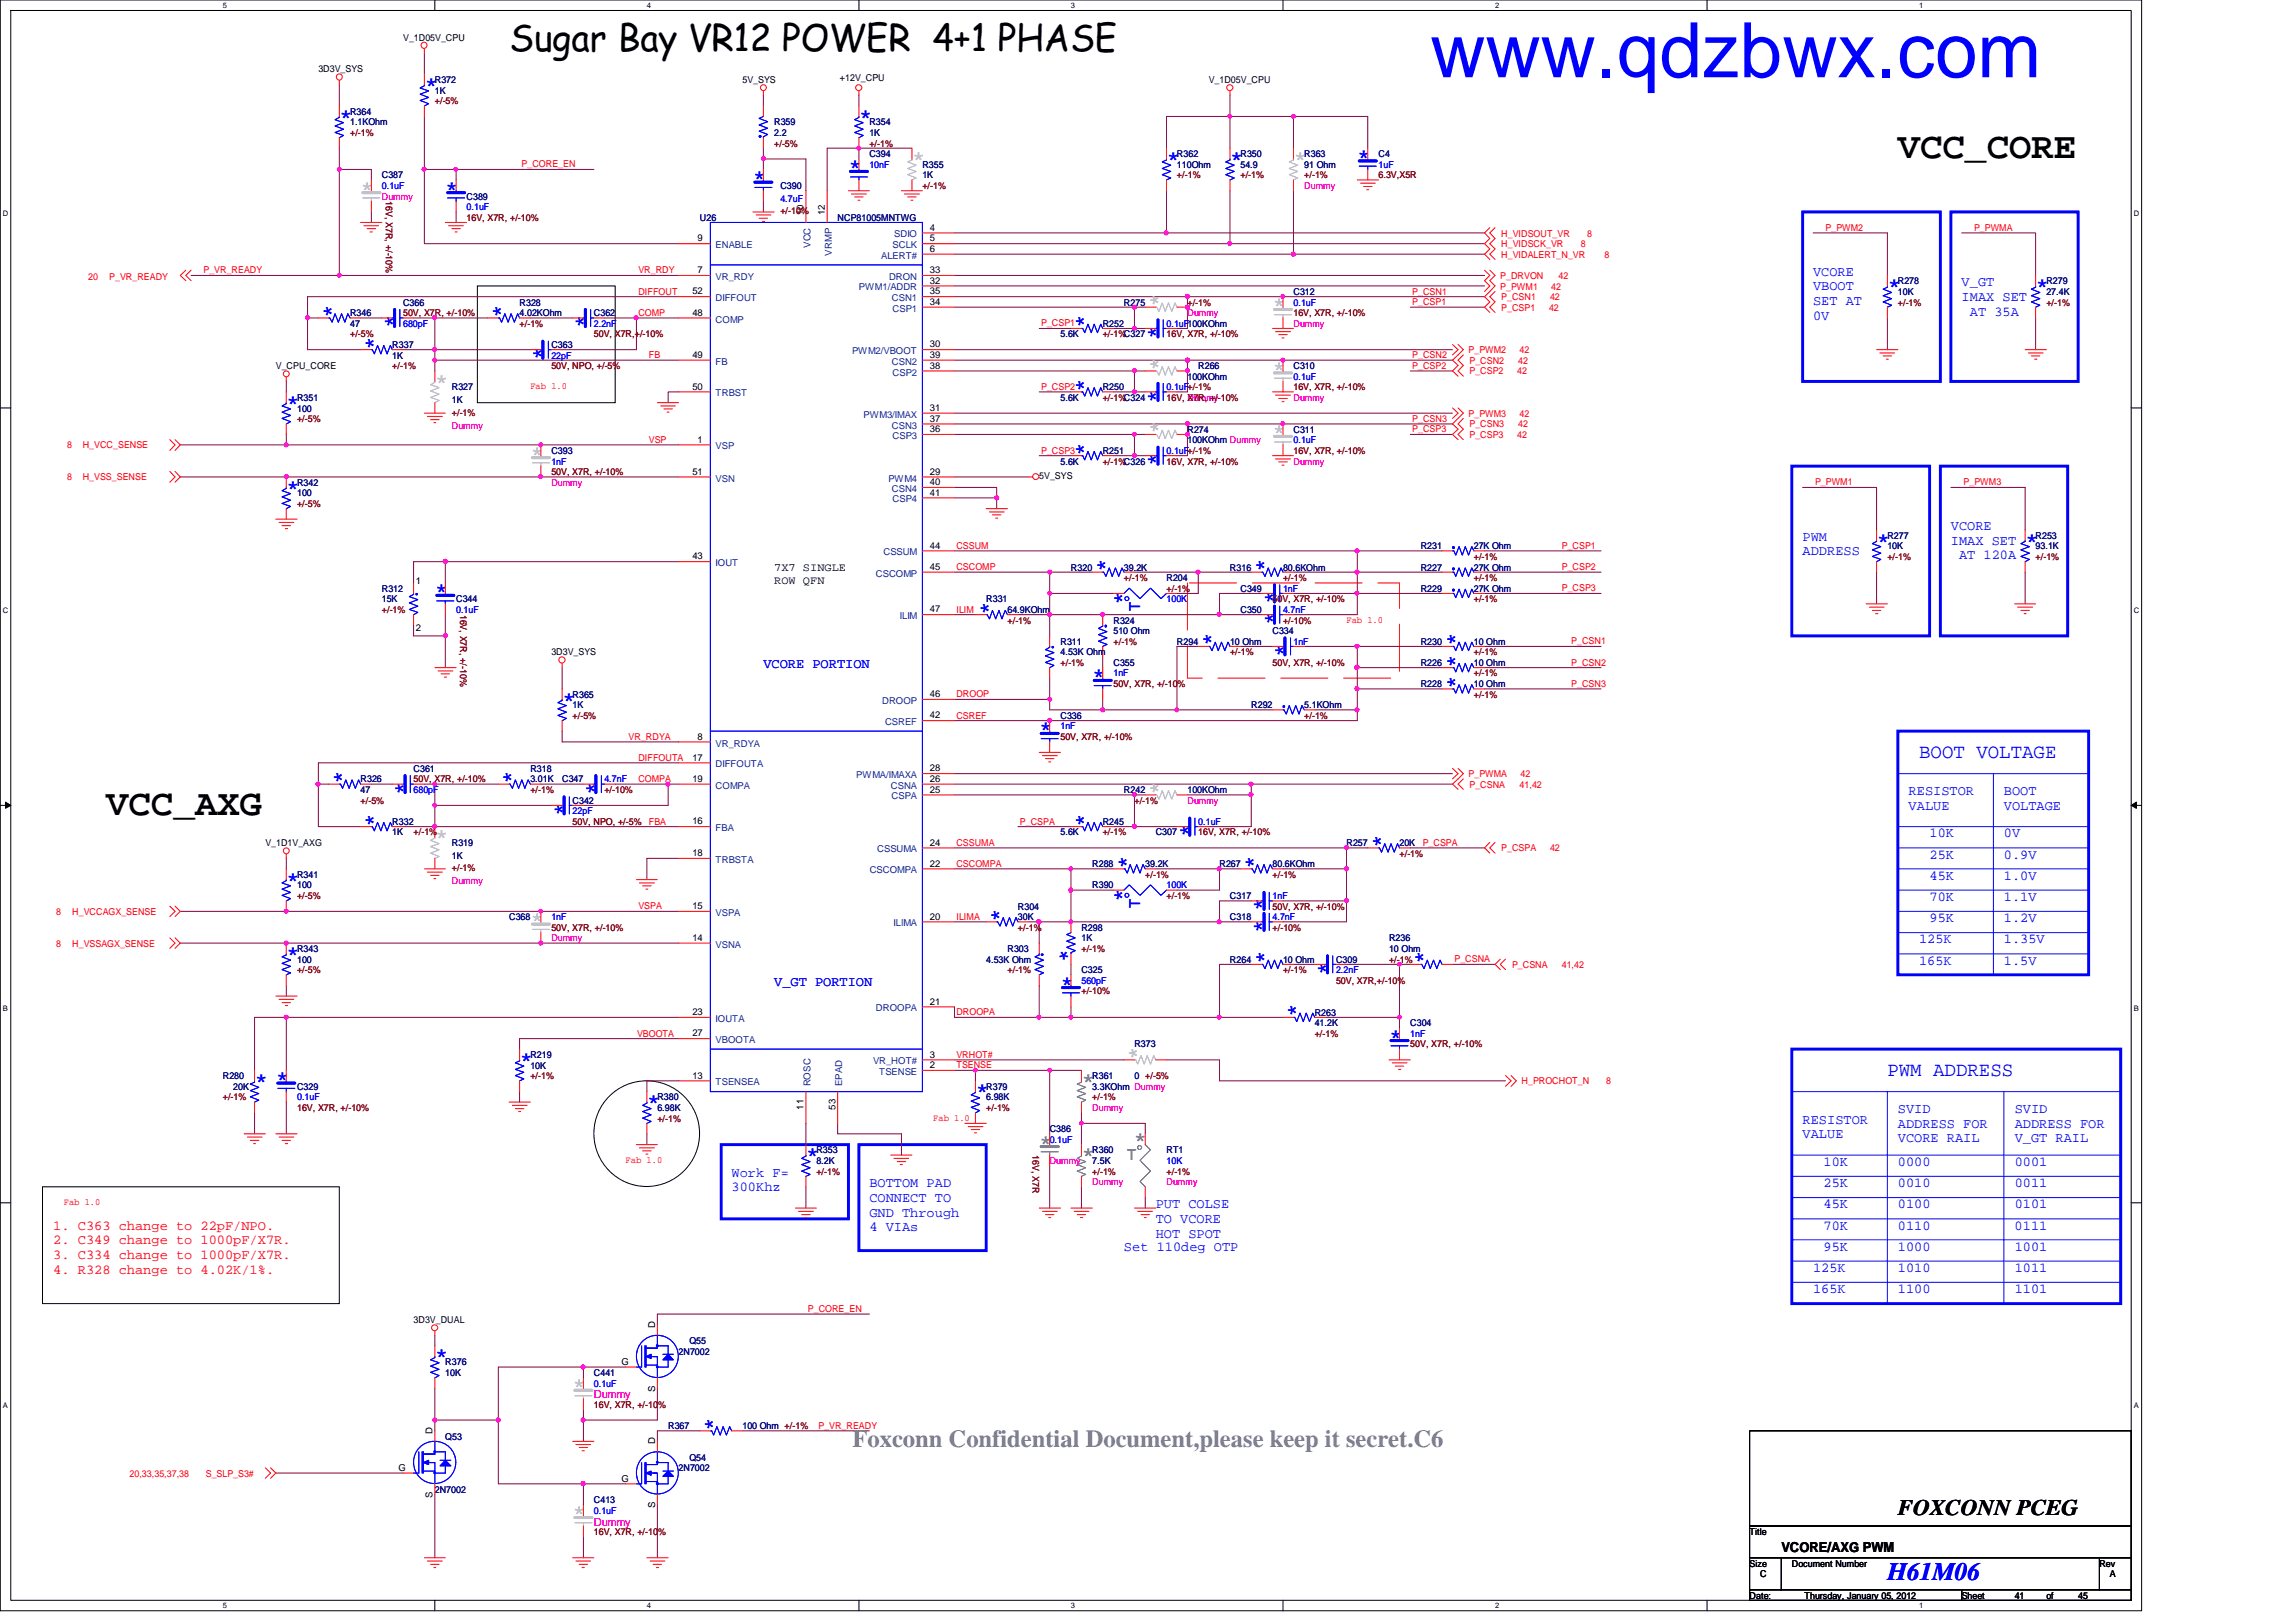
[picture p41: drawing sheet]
<svg xmlns="http://www.w3.org/2000/svg" width="297mm" height="210mm" viewBox="0 0 297 210" stroke-linecap="round" stroke-linejoin="round" font-family="sans-serif">
<defs><g id="words">
<text font-size="9.9" fill="#00f" x="185" y="10">www.qdzbwx.com</text>
<g font-size="4.8">
<text x="65.9" y="6.6">Sugar Bay VR12 POWER 4+1 PHASE</text>
<text x="245.5" y="20.4">VCC_CORE</text>
<text x="13.7" y="105.5">VCC_AXG</text>
</g>
<text font-size="3.3" fill="#00f" x="244.2" y="204.5">H61M06</text>
<text font-size="3.2" fill="#808080" x="110.3" y="187.3">Foxconn Confidential Document,please keep it secret.C6</text>
<g font-size="2.9" fill="#00f">
<text x="54.9" y="11.9">*</text>
<text x="43.9" y="16">*</text>
<text x="111.1" y="16">*</text>
<text x="97.4" y="24">*</text>
<text x="109.8" y="22.6">*</text>
<text x="150.9" y="21.5">*</text>
<text x="159.1" y="21.5">*</text>
<text x="175.6" y="21.2">*</text>
<text x="57.6" y="25.3">*</text>
<text x="43.6" y="41.1" transform="rotate(-90 43.6 41.1)">*</text>
<text x="65.6" y="41.1" transform="rotate(-90 65.6 41.1)">*</text>
<text x="244.2" y="37.9">*</text>
<text x="263.4" y="37.9">*</text>
<text x="49.1" y="45.3" transform="rotate(-90 49.1 45.3)">*</text>
<text x="51.6" y="42.5" transform="rotate(-90 51.6 42.5)">*</text>
<text x="70.8" y="46.6" transform="rotate(-90 70.8 46.6)">*</text>
<text x="76.3" y="42.5" transform="rotate(-90 76.3 42.5)">*</text>
<text x="141" y="42.5" transform="rotate(-90 141 42.5)">*</text>
<text x="150.3" y="43.9" transform="rotate(-90 150.3 43.9)">*</text>
<text x="37" y="53">*</text>
<text x="141" y="50.7" transform="rotate(-90 141 50.7)">*</text>
<text x="150.3" y="52.1" transform="rotate(-90 150.3 52.1)">*</text>
<text x="141" y="59" transform="rotate(-90 141 59)">*</text>
<text x="37" y="64">*</text>
<text x="150.3" y="60.3" transform="rotate(-90 150.3 60.3)">*</text>
<text x="242.8" y="70.9">*</text>
<text x="262" y="70.9">*</text>
<text x="56.3" y="77.4">*</text>
<text x="143.8" y="74" transform="rotate(-90 143.8 74)">*</text>
<text x="164.3" y="74" transform="rotate(-90 164.3 74)">*</text>
<text x="128.6" y="79.5" transform="rotate(-90 128.6 79.5)">*</text>
<text x="146" y="78.3" transform="rotate(-90 146 78.3)">*</text>
<text x="157.5" y="83.7" transform="rotate(-90 157.5 83.7)">*</text>
<text x="165.4" y="80.9" transform="rotate(-90 165.4 80.9)">* *</text>
<text x="141.3" y="88.4">*</text>
<text x="166.8" y="85" transform="rotate(-90 166.8 85)">*</text>
<text x="189" y="89.2" transform="rotate(-90 189 89.2)">* * *</text>
<text x="72.7" y="91.4">*</text>
<text x="134.4" y="95.2">*</text>
<text x="45" y="101.5" transform="rotate(-90 45 101.5)">*</text>
<text x="66.9" y="101.5" transform="rotate(-90 66.9 101.5)">*</text>
<text x="49.1" y="107" transform="rotate(-90 49.1 107)">*</text>
<text x="53" y="102.9" transform="rotate(-90 53 102.9)">*</text>
<text x="73.5" y="105.6" transform="rotate(-90 73.5 105.6)">*</text>
<text x="77.6" y="102.9" transform="rotate(-90 77.6 102.9)">*</text>
<text x="141" y="107" transform="rotate(-90 141 107)">*</text>
<text x="146.5" y="112.4" transform="rotate(-90 146.5 112.4)">*</text>
<text x="154.5" y="108.3" transform="rotate(-90 154.5 108.3)">*</text>
<text x="162.9" y="112.4" transform="rotate(-90 162.9 112.4)">*</text>
<text x="179.4" y="109.7" transform="rotate(-90 179.4 109.7)">*</text>
<text x="37" y="114.7">*</text>
<text x="130" y="119.3" transform="rotate(-90 130 119.3)">*</text>
<text x="146" y="116.7" transform="rotate(-90 146 116.7)">*</text>
<text x="37" y="124.3">*</text>
<text x="138.6" y="122.4" transform="rotate(180 138.6 122.4)">*</text>
<text x="164" y="120.7" transform="rotate(-90 164 120.7)">* *</text>
<text x="164.3" y="124.8" transform="rotate(-90 164.3 124.8)">*</text>
<text x="184.9" y="124.8" transform="rotate(-90 184.9 124.8)">*</text>
<text x="137.2" y="128.2">*</text>
<text x="168.4" y="131.7" transform="rotate(-90 168.4 131.7)">*</text>
<text x="172.3" y="126.2" transform="rotate(-90 172.3 126.2)">*</text>
<text x="179.7" y="135">*</text>
<text x="32.9" y="140.8">* *</text>
<text x="67.2" y="138">*</text>
<text x="83.7" y="143.6">*</text>
<text x="126.2" y="142.2">*</text>
<text x="104.3" y="150.4">*</text>
<text x="56.3" y="176.4">*</text>
<text x="93" y="185.2" transform="rotate(-90 93 185.2)">*</text>
</g>
<g font-size="2.9" fill="#c0c0c0">
<text x="118" y="21.5">*</text>
<text x="167.3" y="21.5">*</text>
<text x="46.6" y="25.3">*</text>
<text x="150.6" y="39.8" transform="rotate(-90 150.6 39.8)">*</text>
<text x="164.6" y="40.4">*</text>
<text x="56.3" y="50.3">*</text>
<text x="150.6" y="48" transform="rotate(-90 150.6 48)">*</text>
<text x="164.6" y="48.6">*</text>
<text x="68.6" y="59.6">*</text>
<text x="150.6" y="56.2" transform="rotate(-90 150.6 56.2)">*</text>
<text x="164.6" y="56.9">*</text>
<text x="150.6" y="102.9" transform="rotate(-90 150.6 102.9)">*</text>
<text x="56.3" y="109.3">*</text>
<text x="68.6" y="120">*</text>
<text x="147.9" y="137.2" transform="rotate(-90 147.9 137.2)">*</text>
<text x="74.1" y="180.3">*</text>
<text x="74.1" y="196.8">*</text>
</g>
<g font-size="2.9" fill="#808080">
<text x="139.9" y="140.8">*</text>
<text x="134.4" y="148.8">*</text>
<text x="146.6" y="148.5">*</text>
<text x="139.9" y="150.4">*</text>
</g>
<text font-size="2.9" x="245.5" y="196">FOXCONN PCEG</text>
<g font-size="2.6" fill="#00f">
<text x="248.3" y="98.1">BOOT VOLTAGE</text>
<text x="244.2" y="139.2">PWM ADDRESS</text>
</g>
<g font-size="1.9" fill="#00f">
<text x="147.5" y="79.1" transform="rotate(-90 147.5 79.1)">T</text>
<text x="147.5" y="117.5" transform="rotate(-90 147.5 117.5)">T</text>
</g>
<text font-size="1.9" fill="#808080" x="145.8" y="150.1">T</text>
<g font-size="1.8" fill="#00f">
<text x="234.6" y="35.7">VCORE</text>
<text x="234.6" y="37.6">VBOOT</text>
<text x="234.6" y="39.5">SET AT</text>
<text x="234.6" y="41.4">0V</text>
<text x="253.8" y="37">V_GT</text>
<text x="253.8" y="38.9">IMAX SET</text>
<text x="254.8" y="40.9">AT 35A</text>
<text x="233.2" y="70">PWM</text>
<text x="233.2" y="71.9">ADDRESS</text>
<text x="252.4" y="68.6">VCORE</text>
<text x="252.4" y="70.5">IMAX SET</text>
<text x="253.4" y="72.4">AT 120A</text>
<text x="98.8" y="86.4">VCORE PORTION</text>
<text x="246.9" y="102.9">RESISTOR</text>
<text x="246.9" y="104.8">VALUE</text>
<text x="259.2" y="102.9">BOOT</text>
<text x="259.2" y="104.8">VOLTAGE</text>
<text x="249.6" y="113.8">45K</text>
<text x="249.6" y="111.1">25K</text>
<text x="249.6" y="108.4">10K</text>
<text x="259.2" y="108.4">0V</text>
<text x="259.2" y="113.8">1.0V</text>
<text x="259.2" y="111.1">0.9V</text>
<text x="249.6" y="119.3">95K</text>
<text x="249.6" y="116.6">70K</text>
<text x="259.2" y="116.6">1.1V</text>
<text x="259.2" y="119.3">1.2V</text>
<text x="248.3" y="124.8">165K</text>
<text x="248.3" y="122.1">125K</text>
<text x="259.2" y="122.1">1.35V</text>
<text x="259.2" y="124.8">1.5V</text>
<text x="100.2" y="127.6">V_GT PORTION</text>
<text x="233.2" y="145.4">RESISTOR</text>
<text x="233.2" y="147.3">VALUE</text>
<text x="245.5" y="144">SVID</text>
<text x="245.5" y="145.9">ADDRESS FOR</text>
<text x="245.5" y="147.8">VCORE RAIL</text>
<text x="260.6" y="144">SVID</text>
<text x="260.6" y="145.9">ADDRESS FOR</text>
<text x="260.6" y="147.8">V_GT RAIL</text>
<text x="94.7" y="152.3">Work F=</text>
<text x="94.7" y="154.2">300Khz</text>
<text x="112.5" y="153.6">BOTTOM PAD</text>
<text x="112.5" y="155.5">CONNECT TO</text>
<text x="235.9" y="150.9">10K</text>
<text x="235.9" y="153.6">25K</text>
<text x="245.5" y="150.9">0000</text>
<text x="245.5" y="153.6">0010</text>
<text x="260.6" y="153.6">0011</text>
<text x="260.6" y="150.9">0001</text>
<text x="112.5" y="157.4">GND Through</text>
<text x="112.5" y="159.3">4 VIAs</text>
<text x="145.4" y="161.8">Set 110deg OTP</text>
<text x="149.5" y="156.4">PUT COLSE</text>
<text x="149.5" y="158.3">TO VCORE</text>
<text x="149.5" y="160.2">HOT SPOT</text>
<text x="235.9" y="159.1">70K</text>
<text x="235.9" y="161.8">95K</text>
<text x="235.9" y="156.4">45K</text>
<text x="245.5" y="159.1">0110</text>
<text x="245.5" y="161.8">1000</text>
<text x="245.5" y="156.4">0100</text>
<text x="260.6" y="159.1">0111</text>
<text x="260.6" y="161.8">1001</text>
<text x="260.6" y="156.4">0101</text>
<text x="234.6" y="164.6">125K</text>
<text x="234.6" y="167.3">165K</text>
<text x="245.5" y="167.3">1100</text>
<text x="245.5" y="164.6">1010</text>
<text x="260.6" y="167.3">1101</text>
<text x="260.6" y="164.6">1011</text>
</g>
<g font-size="1.8" fill="#f00">
<text x="6.9" y="159.1">1. C363 change to 22pF/NPO.</text>
<text x="6.9" y="161">2. C349 change to 1000pF/X7R.</text>
<text x="6.9" y="162.9">3. C334 change to 1000pF/X7R.</text>
<text x="6.9" y="164.8">4. R328 change to 4.02K/1%.</text>
</g>
<text font-size="1.8" x="230.5" y="200.8">VCORE/AXG PWM</text>
<g font-size="1.5">
<text x="100.2" y="73.9">7X7 SINGLE</text>
<text x="100.2" y="75.6">ROW QFN</text>
</g>
<g font-size="1.4" fill="#f0f">
<text x="76.8" y="181">Dummy</text>
<text x="76.8" y="197.4">Dummy</text>
</g>
<g font-size="1.2">
<text x="52.2" y="5.2">V_1D05V_CPU</text>
<text x="41.2" y="9.4">3D3V_SYS</text>
<text x="96.1" y="10.7">5V_SYS</text>
<text x="108.7" y="10.5">+12V_CPU</text>
<text x="156.4" y="10.7">V_1D05V_CPU</text>
<text x="104" y="27.8" transform="rotate(-90 104 27.8)">10</text>
<text x="106.7" y="27.8" transform="rotate(-90 106.7 27.8)">12</text>
<text x="120.3" y="29.8">4</text>
<text x="90.3" y="35.3">7</text>
<text x="90.3" y="31.2">9</text>
<text x="120.3" y="31.2">5</text>
<text x="120.3" y="32.6">6</text>
<text x="120.3" y="35.3">33</text>
<text x="89.6" y="40.9">48</text>
<text x="89.6" y="38.1">52</text>
<text x="120.3" y="39.5">34</text>
<text x="120.3" y="38.1">35</text>
<text x="120.3" y="36.7">32</text>
<text x="35.7" y="47.8">V_CPU_CORE</text>
<text x="89.6" y="46.3">49</text>
<text x="120.3" y="45">30</text>
<text x="120.3" y="47.7">38</text>
<text x="120.3" y="46.3">39</text>
<text x="89.6" y="50.4">50</text>
<text x="120.3" y="53.2">31</text>
<text x="90.3" y="57.3">1</text>
<text x="120.3" y="55.9">36</text>
<text x="120.3" y="54.6">37</text>
<text x="89.6" y="61.4">51</text>
<text x="120.3" y="64.1">41</text>
<text x="120.3" y="62.8">40</text>
<text x="120.3" y="61.4">29</text>
<text x="134.4" y="62">5V_SYS</text>
<text x="120.3" y="71">44</text>
<text x="53.8" y="75.6">1</text>
<text x="89.6" y="72.4">43</text>
<text x="120.3" y="73.7">45</text>
<text x="53.8" y="81.7">2</text>
<text x="120.3" y="79.2">47</text>
<text x="71.3" y="84.8">3D3V_SYS</text>
<text x="90.3" y="95.7">8</text>
<text x="120.3" y="90.2">46</text>
<text x="120.3" y="93">42</text>
<text x="89.6" y="98.4">17</text>
<text x="89.6" y="101.2">19</text>
<text x="120.3" y="99.8">28</text>
<text x="120.3" y="101.2">26</text>
<text x="89.6" y="106.7">16</text>
<text x="120.3" y="102.6">25</text>
<text x="34.3" y="109.5">V_1D1V_AXG</text>
<text x="89.6" y="110.8">18</text>
<text x="120.3" y="109.4">24</text>
<text x="120.3" y="112.1">22</text>
<text x="89.6" y="117.6">15</text>
<text x="120.3" y="119">20</text>
<text x="89.6" y="121.8">14</text>
<text x="89.6" y="131.4">23</text>
<text x="120.3" y="130">21</text>
<text x="89.6" y="134.1">27</text>
<text x="120.3" y="136.9">3</text>
<text x="89.6" y="139.6">13</text>
<text x="104" y="143.6" transform="rotate(-90 104 143.6)">11</text>
<text x="108.1" y="143.6" transform="rotate(-90 108.1 143.6)">53</text>
<text x="120.3" y="138.2">2</text>
<text x="53.5" y="171.2">3D3V_DUAL</text>
<text x="84.7" y="171.8" transform="rotate(-90 84.7 171.8)">D</text>
<text x="80.4" y="176.6">G</text>
<text x="56" y="185.5" transform="rotate(-90 56 185.5)">D</text>
<text x="84.7" y="180.1" transform="rotate(-90 84.7 180.1)">S</text>
<text x="51.6" y="190.3">G</text>
<text x="80.4" y="191.7">G</text>
<text x="84.7" y="186.9" transform="rotate(-90 84.7 186.9)">D</text>
<text x="56" y="193.8" transform="rotate(-90 56 193.8)">S</text>
<text x="84.7" y="195.2" transform="rotate(-90 84.7 195.2)">S</text>
<text x="226.4" y="198.6">Title</text>
<text x="226.4" y="202.7">Size</text>
<text x="231.8" y="202.7">Document Number</text>
<text x="271.6" y="202.7">Rev</text>
<text x="226.4" y="206.9">Date:</text>
<text x="227.7" y="204.1">C</text>
<text x="233.5" y="206.9">Thursday, January 05, 2012</text>
<text x="253.8" y="206.9">Sheet</text>
<text x="260.6" y="206.9">41</text>
<text x="264.7" y="206.9">of</text>
<text x="268.9" y="206.9">45</text>
<text x="273" y="204.1">A</text>
</g>
<g font-size="1.2" fill="#000080">
<text x="56.3" y="10.7">R372</text>
<text x="45.3" y="14.9">R364</text>
<text x="45.3" y="16.2">1.1KOhm</text>
<text x="56.3" y="12.1">1K</text>
<text x="100.2" y="16.2">R359</text>
<text x="100.2" y="17.6">2.2</text>
<text x="112.5" y="16.2">R354</text>
<text x="112.5" y="17.6">1K</text>
<text x="49.4" y="23.1">C387</text>
<text x="112.5" y="20.3">C394</text>
<text x="119.3" y="21.7">R355</text>
<text x="119.3" y="23.1">1K</text>
<text x="152.3" y="20.3">R362</text>
<text x="152.3" y="21.7">110Ohm</text>
<text x="160.5" y="20.3">R350</text>
<text x="160.5" y="21.7">54.9</text>
<text x="168.7" y="20.3">R363</text>
<text x="168.7" y="21.7">91 Ohm</text>
<text x="178.3" y="20.3">C4</text>
<text x="60.4" y="25.8">C389</text>
<text x="90.5" y="28.6">U26</text>
<text x="101" y="24.4">C390</text>
<text x="108.4" y="28.6">NCP81005MNTWG</text>
<text x="45.3" y="40.9">R346</text>
<text x="52.2" y="39.5">C366</text>
<text x="67.2" y="39.5">R328</text>
<text x="67.2" y="40.9">4.02KOhm</text>
<text x="76.8" y="40.9">C362</text>
<text x="145.4" y="39.5">R275</text>
<text x="167.3" y="38.1">C312</text>
<text x="245.5" y="36.8">R278</text>
<text x="245.5" y="38.1">10K</text>
<text x="264.7" y="36.8">R279</text>
<text x="264.7" y="38.1">27.4K</text>
<text x="45.3" y="42.3">47</text>
<text x="50.8" y="45">R337</text>
<text x="50.8" y="46.4">1K</text>
<text x="71.3" y="45">C363</text>
<text x="137.2" y="43.6">5.6K</text>
<text x="142.7" y="42.3">R252</text>
<text x="153.6" y="42.3">100KOhm</text>
<text x="155" y="47.8">R266</text>
<text x="167.3" y="47.8">C310</text>
<text x="38.4" y="51.9">R351</text>
<text x="38.4" y="53.3">100</text>
<text x="58.5" y="50.5">R327</text>
<text x="58.5" y="52.2">1K</text>
<text x="137.2" y="51.9">5.6K</text>
<text x="142.7" y="50.5">R250</text>
<text x="153.6" y="49.1">100KOhm</text>
<text x="71.3" y="58.7">C393</text>
<text x="142.7" y="58.7">R251</text>
<text x="153.6" y="56">R274</text>
<text x="153.6" y="57.4">100KOhm Dummy</text>
<text x="167.3" y="56">C311</text>
<text x="38.4" y="62.9">R342</text>
<text x="38.4" y="64.2">100</text>
<text x="137.2" y="60.1">5.6K</text>
<text x="183.8" y="71.1">R231</text>
<text x="190.7" y="71.1">27K Ohm</text>
<text x="244.2" y="69.7">R277</text>
<text x="244.2" y="71.1">10K</text>
<text x="263.4" y="69.7">R253</text>
<text x="263.4" y="71.1">93.1K</text>
<text x="49.4" y="76.6">R312</text>
<text x="49.4" y="77.9">15K</text>
<text x="59" y="77.9">C344</text>
<text x="127.6" y="77.9">R331</text>
<text x="138.6" y="73.8">R320</text>
<text x="145.4" y="73.8">39.2K</text>
<text x="150.9" y="75.2">R204</text>
<text x="159.1" y="73.8">R316</text>
<text x="160.5" y="76.6">C349</text>
<text x="166" y="73.8">80.6KOhm</text>
<text x="183.8" y="76.6">R229</text>
<text x="183.8" y="73.8">R227</text>
<text x="190.7" y="76.6">27K Ohm</text>
<text x="190.7" y="73.8">27K Ohm</text>
<text x="130.3" y="79.3">64.9KOhm</text>
<text x="137.2" y="83.4">R311</text>
<text x="144.1" y="80.7">R324</text>
<text x="144.1" y="82">510 Ohm</text>
<text x="152.3" y="83.4">R294</text>
<text x="159.1" y="83.4">10 Ohm</text>
<text x="160.5" y="79.3">C350</text>
<text x="164.6" y="82">C334</text>
<text x="183.8" y="83.4">R230</text>
<text x="190.7" y="83.4">10 Ohm</text>
<text x="137.2" y="84.8">4.53K Ohm</text>
<text x="144.1" y="86.1">C355</text>
<text x="183.8" y="88.9">R228</text>
<text x="183.8" y="86.1">R226</text>
<text x="190.7" y="88.9">10 Ohm</text>
<text x="190.7" y="86.1">10 Ohm</text>
<text x="74.1" y="90.3">R365</text>
<text x="74.1" y="91.7">1K</text>
<text x="137.2" y="93">C336</text>
<text x="161.9" y="91.7">R292</text>
<text x="168.7" y="91.7">5.1KOhm</text>
<text x="46.6" y="101.3">R326</text>
<text x="53.5" y="99.9">C361</text>
<text x="68.6" y="99.9">R318</text>
<text x="68.6" y="101.3">3.01K</text>
<text x="72.7" y="101.3">C347</text>
<text x="46.6" y="102.6">47</text>
<text x="50.8" y="106.7">R332</text>
<text x="74.1" y="104">C342</text>
<text x="142.7" y="106.7">R245</text>
<text x="145.4" y="102.6">R242</text>
<text x="153.6" y="102.6">100KOhm</text>
<text x="38.4" y="113.6">R341</text>
<text x="50.8" y="108.1">1K</text>
<text x="58.5" y="109.5">R319</text>
<text x="58.5" y="111.1">1K</text>
<text x="137.2" y="108.1">5.6K</text>
<text x="141.3" y="112.2">R288</text>
<text x="148.2" y="112.2">39.2K</text>
<text x="149.5" y="108.1">C307</text>
<text x="157.8" y="112.2">R267</text>
<text x="164.6" y="112.2">80.6KOhm</text>
<text x="174.2" y="109.5">R257</text>
<text x="181.1" y="109.5">20K</text>
<text x="38.4" y="115">100</text>
<text x="65.9" y="119.1">C368</text>
<text x="131.7" y="117.7">R304</text>
<text x="131.7" y="119.1">30K</text>
<text x="141.3" y="115">R390</text>
<text x="159.1" y="119.1">C318</text>
<text x="159.1" y="116.3">C317</text>
<text x="38.4" y="123.2">R343</text>
<text x="38.4" y="124.6">100</text>
<text x="127.6" y="124.6">4.53K Ohm</text>
<text x="130.3" y="123.2">R303</text>
<text x="139.9" y="120.4">R298</text>
<text x="139.9" y="121.8">1K</text>
<text x="139.9" y="125.9">C325</text>
<text x="159.1" y="124.6">R264</text>
<text x="166" y="124.6">10 Ohm</text>
<text x="172.8" y="124.6">C309</text>
<text x="179.7" y="121.8">R236</text>
<text x="179.7" y="123.2">10 Ohm</text>
<text x="170.1" y="131.4">R263</text>
<text x="68.6" y="136.9">R219</text>
<text x="146.8" y="135.6">R373</text>
<text x="170.1" y="132.8">41.2K</text>
<text x="182.5" y="132.8">C304</text>
<text x="28.8" y="139.7">R280</text>
<text x="30.2" y="141">20K</text>
<text x="38.4" y="141">C329</text>
<text x="68.6" y="138.3">10K</text>
<text x="85" y="142.4">R380</text>
<text x="85" y="143.8">6.98K</text>
<text x="127.6" y="141">R379</text>
<text x="127.6" y="142.4">6.98K</text>
<text x="141.3" y="139.7">R361</text>
<text x="141.3" y="141">3.3KOhm Dummy</text>
<text x="146.8" y="139.7">0 +/-5%</text>
<text x="105.6" y="149.3">R353</text>
<text x="135.8" y="146.5">C386</text>
<text x="141.3" y="149.3">R360</text>
<text x="150.9" y="149.3">RT1</text>
<text x="105.6" y="150.6">8.2K</text>
<text x="141.3" y="150.6">7.5K</text>
<text x="89.2" y="173.9">Q55</text>
<text x="57.6" y="176.7">R376</text>
<text x="57.6" y="178.1">10K</text>
<text x="76.8" y="178.1">C441</text>
<text x="87.8" y="175.3">2N7002</text>
<text x="86.4" y="184.9">R367</text>
<text x="96.1" y="184.9">100 Ohm +/-1%</text>
<text x="57.6" y="186.3">Q53</text>
<text x="87.8" y="190.4">2N7002</text>
<text x="89.2" y="189">Q54</text>
<text x="56.3" y="193.2">2N7002</text>
<text x="76.8" y="194.5">C413</text>
</g>
<g font-size="1.2" fill="#800000">
<text x="45.3" y="17.6">+/-1%</text>
<text x="56.3" y="13.5">+/-5%</text>
<text x="100.2" y="19">+/-5%</text>
<text x="112.5" y="19">+/-1%</text>
<text x="152.3" y="23.1">+/-1%</text>
<text x="160.5" y="23.1">+/-1%</text>
<text x="168.7" y="23.1">+/-1%</text>
<text x="178.3" y="23.1">6.3V,X5R</text>
<text x="49.9" y="26" transform="rotate(90 49.9 26)">16V, X7R, +/-10%</text>
<text x="60.4" y="28.6">16V, X7R, +/-10%</text>
<text x="101" y="27.7">+/-10%</text>
<text x="119.3" y="24.4">+/-1%</text>
<text x="52.2" y="40.9">50V, X7R, +/-10%</text>
<text x="153.6" y="39.5">+/-1%</text>
<text x="167.3" y="40.9">16V, X7R, +/-10%</text>
<text x="245.5" y="39.5">+/-1%</text>
<text x="264.7" y="39.5">+/-1%</text>
<text x="45.3" y="43.6">+/-5%</text>
<text x="50.8" y="47.8">+/-1%</text>
<text x="67.2" y="42.3">+/-1%</text>
<text x="71.3" y="47.8">50V, NPO, +/-5%</text>
<text x="76.8" y="43.6">50V, X7R,+/-10%</text>
<text x="142.7" y="43.6">+/-1%C327</text>
<text x="150.9" y="43.6">16V, X7R, +/-10%</text>
<text x="58.5" y="53.8">+/-1%</text>
<text x="142.7" y="51.9">+/-1%C324</text>
<text x="150.9" y="51.9">16V, X7R, +/-10%</text>
<text x="167.3" y="50.5">16V, X7R, +/-10%</text>
<text x="38.4" y="54.6">+/-5%</text>
<text x="153.6" y="58.7">+/-1%</text>
<text x="167.3" y="58.7">16V, X7R, +/-10%</text>
<text x="38.4" y="65.6">+/-5%</text>
<text x="71.3" y="61.5">50V, X7R, +/-10%</text>
<text x="142.7" y="60.1">+/-1%C326</text>
<text x="150.9" y="60.1">16V, X7R, +/-10%</text>
<text x="145.4" y="75.2">+/-1%</text>
<text x="150.9" y="76.6">+/-1%</text>
<text x="164.6" y="77.9">50V, X7R, +/-10%</text>
<text x="166" y="75.2">+/-1%</text>
<text x="190.7" y="77.9">+/-1%</text>
<text x="190.7" y="75.2">+/-1%</text>
<text x="190.7" y="72.4">+/-1%</text>
<text x="244.2" y="72.4">+/-1%</text>
<text x="263.4" y="72.4">+/-1%</text>
<text x="49.4" y="79.3">+/-1%</text>
<text x="59.5" y="79.5" transform="rotate(90 59.5 79.5)">16V, X7R, +/-10%</text>
<text x="130.3" y="80.7">+/-1%</text>
<text x="144.1" y="83.4">+/-1%</text>
<text x="166" y="80.7">+/-10%</text>
<text x="137.2" y="86.1">+/-1%</text>
<text x="144.1" y="88.9">50V, X7R, +/-10%</text>
<text x="159.1" y="84.8">+/-1%</text>
<text x="164.6" y="86.1">50V, X7R, +/-10%</text>
<text x="190.7" y="84.8">+/-1%</text>
<text x="190.7" y="87.5">+/-1%</text>
<text x="74.1" y="93">+/-5%</text>
<text x="137.2" y="95.8">50V, X7R, +/-10%</text>
<text x="168.7" y="93">+/-1%</text>
<text x="190.7" y="90.3">+/-1%</text>
<text x="53.5" y="101.3">50V, X7R, +/-10%</text>
<text x="46.6" y="104">+/-5%</text>
<text x="68.6" y="102.6">+/-1%</text>
<text x="74.1" y="106.7">50V, NPO, +/-5%</text>
<text x="78.2" y="102.6">+/-10%</text>
<text x="146.8" y="104">+/-1%</text>
<text x="53.5" y="108.1">+/-1%</text>
<text x="58.5" y="112.8">+/-1%</text>
<text x="142.7" y="108.1">+/-1%</text>
<text x="148.2" y="113.6">+/-1%</text>
<text x="155" y="108.1">16V, X7R, +/-10%</text>
<text x="164.6" y="113.6">+/-1%</text>
<text x="181.1" y="110.9">+/-1%</text>
<text x="38.4" y="116.3">+/-5%</text>
<text x="150.9" y="116.3">+/-1%</text>
<text x="164.6" y="117.7">50V, X7R, +/-10%</text>
<text x="38.4" y="125.9">+/-5%</text>
<text x="71.3" y="120.4">50V, X7R, +/-10%</text>
<text x="130.3" y="125.9">+/-1%</text>
<text x="131.7" y="120.4">+/-1%</text>
<text x="139.9" y="123.2">+/-1%</text>
<text x="164.6" y="120.4">+/-10%</text>
<text x="166" y="125.9">+/-1%</text>
<text x="179.7" y="124.6">+/-1%</text>
<text x="139.9" y="128.7">+/-10%</text>
<text x="172.8" y="127.3">50V, X7R,+/-10%</text>
<text x="170.1" y="134.2">+/-1%</text>
<text x="182.5" y="135.6">50V, X7R, +/-10%</text>
<text x="28.8" y="142.4">+/-1%</text>
<text x="38.4" y="143.8">16V, X7R, +/-10%</text>
<text x="68.6" y="139.7">+/-1%</text>
<text x="127.6" y="143.8">+/-1%</text>
<text x="141.3" y="142.4">+/-1%</text>
<text x="85" y="145.2">+/-1%</text>
<text x="133.6" y="149.5" transform="rotate(90 133.6 149.5)">16V, X7R</text>
<text x="105.6" y="152">+/-1%</text>
<text x="141.3" y="152">+/-1%</text>
<text x="150.9" y="152">+/-1%</text>
<text x="76.8" y="182.2">16V, X7R, +/-10%</text>
<text x="76.8" y="198.6">16V, X7R, +/-10%</text>
</g>
<g font-size="1.2" fill="#f00">
<text x="67.5" y="21.7">P_CORE_EN</text>
<text x="236.2" y="29.9">P_PWM2</text>
<text x="255.4" y="29.9">P_PWMA</text>
<text x="26.3" y="35.4">P_VR_READY</text>
<text x="82.6" y="35.4">VR_RDY</text>
<text x="194.2" y="30.6">H_VIDSOUT_VR</text>
<text x="194.2" y="33.4">H_VIDALERT_N_VR</text>
<text x="194.2" y="32">H_VIDSCK_VR</text>
<text x="204.5" y="32">8</text>
<text x="205.4" y="30.6">8</text>
<text x="207.6" y="33.4">8</text>
<text x="11.4" y="36.2">20</text>
<text x="14.1" y="36.2">P_VR_READY</text>
<text x="82.6" y="40.9">COMP</text>
<text x="82.6" y="38.1">DIFFOUT</text>
<text x="182.7" y="38.1">P_CSN1</text>
<text x="182.7" y="39.5">P_CSP1</text>
<text x="194.1" y="36.1">P_DRVON</text>
<text x="194.1" y="37.5">P_PWM1</text>
<text x="194.2" y="38.9">P_CSN1</text>
<text x="194.2" y="40.2">P_CSP1</text>
<text x="200.4" y="40.2">42</text>
<text x="200.5" y="38.9">42</text>
<text x="200.7" y="37.5">42</text>
<text x="201.6" y="36.1">42</text>
<text x="83.9" y="46.4">FB</text>
<text x="134.7" y="42.2">P_CSP1</text>
<text x="182.7" y="46.4">P_CSN2</text>
<text x="182.7" y="47.8">P_CSP2</text>
<text x="190" y="45.7">P_PWM2</text>
<text x="190.1" y="47.1">P_CSN2</text>
<text x="196.4" y="47.1">42</text>
<text x="196.6" y="45.7">42</text>
<text x="68.6" y="50.4">Fab 1.0</text>
<text x="134.7" y="50.5">P_CSP2</text>
<text x="190" y="53.9">P_PWM3</text>
<text x="190.1" y="48.4">P_CSP2</text>
<text x="196.3" y="48.4">42</text>
<text x="196.6" y="53.9">42</text>
<text x="8.7" y="58">8</text>
<text x="10.7" y="58">H_VCC_SENSE</text>
<text x="83.9" y="57.3">VSP</text>
<text x="134.7" y="58.7">P_CSP3</text>
<text x="182.7" y="54.6">P_CSN3</text>
<text x="182.7" y="56">P_CSP3</text>
<text x="190.1" y="55.3">P_CSN3</text>
<text x="190.1" y="56.7">P_CSP3</text>
<text x="196.3" y="56.7">42</text>
<text x="196.4" y="55.3">42</text>
<text x="8.7" y="62.1">8</text>
<text x="10.7" y="62.1">H_VSS_SENSE</text>
<text x="234.8" y="62.8">P_PWM1</text>
<text x="254" y="62.8">P_PWM3</text>
<text x="123.7" y="71">CSSUM</text>
<text x="202.1" y="71">P_CSP1</text>
<text x="123.7" y="73.8">CSCOMP</text>
<text x="202.1" y="76.5">P_CSP3</text>
<text x="202.1" y="73.8">P_CSP2</text>
<text x="123.7" y="79.3">ILIM</text>
<text x="174.2" y="80.6">Fab 1.0</text>
<text x="203.3" y="83.4">P_CSN1</text>
<text x="203.3" y="86.1">P_CSN2</text>
<text x="203.3" y="88.9">P_CSN3</text>
<text x="81.3" y="95.8">VR_RDYA</text>
<text x="123.7" y="93">CSREF</text>
<text x="123.7" y="90.3">DROOP</text>
<text x="82.6" y="98.5">DIFFOUTA</text>
<text x="82.6" y="101.2">COMPA</text>
<text x="190" y="100.6">P_PWMA</text>
<text x="190.1" y="101.9">P_CSNA</text>
<text x="196.6" y="101.9">41,42</text>
<text x="196.7" y="100.6">42</text>
<text x="83.9" y="106.7">FBA</text>
<text x="131.9" y="106.7">P_CSPA</text>
<text x="123.7" y="109.5">CSSUMA</text>
<text x="123.7" y="112.2">CSCOMPA</text>
<text x="184.1" y="109.5">P_CSPA</text>
<text x="194.2" y="110.2">P_CSPA</text>
<text x="200.5" y="110.2">42</text>
<text x="7.3" y="118.4">8</text>
<text x="9.4" y="118.4">H_VCCAGX_SENSE</text>
<text x="82.6" y="117.7">VSPA</text>
<text x="123.7" y="119">ILIMA</text>
<text x="7.3" y="122.5">8</text>
<text x="9.4" y="122.5">H_VSSAGX_SENSE</text>
<text x="188.2" y="124.5">P_CSNA</text>
<text x="195.6" y="125.3">P_CSNA</text>
<text x="202.1" y="125.3">41,42</text>
<text x="123.7" y="131.4">DROOPA</text>
<text x="82.4" y="134.2">VBOOTA</text>
<text x="123.7" y="136.9">VRHOT#</text>
<text x="123.7" y="138.3">TSENSE</text>
<text x="196.8" y="140.3">H_PROCHOT_N</text>
<text x="207.8" y="140.3">8</text>
<text x="120.7" y="145">Fab 1.0</text>
<text x="8.3" y="156">Fab 1.0</text>
<text x="80.9" y="150.5">Fab 1.0</text>
<text x="104.5" y="169.8">P_CORE_EN</text>
<text x="105.9" y="184.9">P_VR_READY</text>
<text x="16.8" y="191.1">20,33,35,37,38</text>
<text x="26.6" y="191.1">S_SLP_S3#</text>
</g>
<g font-size="1.2" fill="#00f">
<text x="112.5" y="21.7">10nF</text>
<text x="178.3" y="21.7">1uF</text>
<text x="49.4" y="24.4">0.1uF</text>
<text x="60.4" y="27.2">0.1uF</text>
<text x="101" y="26.1">4.7uF</text>
<text x="167.3" y="39.5">0.1uF</text>
<text x="52.2" y="42.3">680pF</text>
<text x="71.3" y="46.4">22pF</text>
<text x="76.8" y="42.3">2.2nF</text>
<text x="150.9" y="42.3">0.1uF</text>
<text x="150.9" y="50.5">0.1uF+/-1%</text>
<text x="167.3" y="49.1">0.1uF</text>
<text x="150.9" y="58.7">0.1uF</text>
<text x="167.3" y="57.4">0.1uF</text>
<text x="71.3" y="60.1">1nF</text>
<text x="150.9" y="77.9">100K</text>
<text x="166" y="76.6">1nF</text>
<text x="59" y="79.3">0.1uF</text>
<text x="166" y="79.3">4.7nF</text>
<text x="167.3" y="83.4">1nF</text>
<text x="144.1" y="87.5">1nF</text>
<text x="137.2" y="94.4">1nF</text>
<text x="78.2" y="101.3">4.7nF</text>
<text x="53.5" y="102.6">680pF</text>
<text x="74.1" y="105.4">22pF</text>
<text x="155" y="106.7">0.1uF</text>
<text x="71.3" y="119.1">1nF</text>
<text x="150.9" y="115">100K</text>
<text x="164.6" y="119.1">4.7nF</text>
<text x="164.6" y="116.3">1nF</text>
<text x="172.8" y="125.9">2.2nF</text>
<text x="139.9" y="127.3">560pF</text>
<text x="182.5" y="134.2">1nF</text>
<text x="38.4" y="142.4">0.1uF</text>
<text x="135.8" y="147.9">0.1uF</text>
<text x="150.9" y="150.6">10K</text>
<text x="76.8" y="179.5">0.1uF</text>
<text x="76.8" y="195.9">0.1uF</text>
</g>
<g font-size="1.2" fill="#f0f">
<text x="49.4" y="25.8">Dummy</text>
<text x="168.7" y="24.4">Dummy</text>
<text x="153.6" y="40.9">Dummy</text>
<text x="167.3" y="42.3">Dummy</text>
<text x="153.6" y="51.9">Dummy</text>
<text x="167.3" y="51.9">Dummy</text>
<text x="58.5" y="55.5">Dummy</text>
<text x="71.3" y="62.9">Dummy</text>
<text x="167.3" y="60.1">Dummy</text>
<text x="153.6" y="104">Dummy</text>
<text x="58.5" y="114.4">Dummy</text>
<text x="71.3" y="121.8">Dummy</text>
<text x="141.3" y="143.8">Dummy</text>
<text x="135.8" y="150.6">Dummy</text>
<text x="141.3" y="153.4">Dummy</text>
<text x="150.9" y="153.4">Dummy</text>
</g>
<g font-size="1.2" fill="#004080">
<text x="92.6" y="32.1">ENABLE</text>
<text x="104.9" y="32.1" transform="rotate(-90 104.9 32.1)">VCC</text>
<text x="107.6" y="33.1" transform="rotate(-90 107.6 33.1)">VRMP</text>
<text x="114" y="33.5">ALERT#</text>
<text x="115.5" y="32.1">SCLK</text>
<text x="115.7" y="30.7">SDIO</text>
<text x="92.6" y="36.2">VR_RDY</text>
<text x="92.6" y="41.7">COMP</text>
<text x="92.6" y="39">DIFFOUT</text>
<text x="111.1" y="37.6">PWM1/ADDR</text>
<text x="115" y="36.2">DRON</text>
<text x="115.4" y="39">CSN1</text>
<text x="115.5" y="40.3">CSP1</text>
<text x="92.6" y="47.2">FB</text>
<text x="110.2" y="45.8">PWM2/VBOOT</text>
<text x="115.4" y="47.2">CSN2</text>
<text x="92.6" y="51.3">TRBST</text>
<text x="115.5" y="48.6">CSP2</text>
<text x="92.6" y="58.2">VSP</text>
<text x="111.7" y="54.1">PWM3/IMAX</text>
<text x="115.4" y="55.5">CSN3</text>
<text x="115.5" y="56.8">CSP3</text>
<text x="92.6" y="62.3">VSN</text>
<text x="114.9" y="62.3">PWM4</text>
<text x="115.4" y="63.7">CSN4</text>
<text x="115.5" y="65">CSP4</text>
<text x="114.3" y="71.9">CSSUM</text>
<text x="92.6" y="73.3">IOUT</text>
<text x="113.3" y="74.6">CSCOMP</text>
<text x="116.4" y="80.1">ILIM</text>
<text x="114.1" y="91.1">DROOP</text>
<text x="114.5" y="93.9">CSREF</text>
<text x="92.6" y="96.6">VR_RDYA</text>
<text x="92.6" y="99.3">DIFFOUTA</text>
<text x="110.8" y="100.7">PWMA/IMAXA</text>
<text x="92.6" y="102.1">COMPA</text>
<text x="92.6" y="107.6">FBA</text>
<text x="115.3" y="102.1">CSNA</text>
<text x="115.4" y="103.5">CSPA</text>
<text x="92.6" y="111.7">TRBSTA</text>
<text x="112.5" y="113">CSCOMPA</text>
<text x="113.5" y="110.3">CSSUMA</text>
<text x="92.6" y="118.5">VSPA</text>
<text x="115.6" y="119.9">ILIMA</text>
<text x="92.6" y="122.6">VSNA</text>
<text x="113.3" y="130.9">DROOPA</text>
<text x="92.6" y="132.2">IOUTA</text>
<text x="92.6" y="135">VBOOTA</text>
<text x="112.9" y="137.8">VR_HOT#</text>
<text x="92.6" y="140.5">TSENSEA</text>
<text x="104.9" y="140.6" transform="rotate(-90 104.9 140.6)">ROSC</text>
<text x="109" y="140.6" transform="rotate(-90 109 140.6)">EPAD</text>
<text x="113.7" y="139.1">TSENSE</text>
</g>
<g font-size="1">
<text x="28.8" y="1">5</text>
<text x="83.7" y="1">4</text>
<text x="138.6" y="1">3</text>
<text x="193.4" y="1">2</text>
<text x="248.3" y="1">1</text>
<text x=".4" y="27.9">D</text>
<text x="276.1" y="27.9">D</text>
<text x=".4" y="79.4">C</text>
<text x="276.1" y="79.4">C</text>
<text x=".4" y="130.8">B</text>
<text x="276.1" y="130.8">B</text>
<text x=".4" y="182.2">A</text>
<text x="276.1" y="182.2">A</text>
<text x="28.8" y="208.1">5</text>
<text x="83.7" y="208.1">4</text>
<text x="138.6" y="208.1">3</text>
<text x="193.4" y="208.1">2</text>
<text x="248.3" y="208.1">1</text>
</g>
</g></defs>
<path d="M0 0h277.1v208.4h-277.1zM1.4 1.4h274.3v205.7h-274.3z" fill="none" stroke="#000" stroke-width=".13"/>
<g fill="#fff">
<path d="M28.8 .1h.6v1.1h-.6z"/>
<path d="M28.8 207.2h.6v1.1h-.6z"/>
</g>
<path d="M56.3 0v1.4M56.3 207.1v1.3" fill="none" stroke="#000" stroke-width=".13"/>
<g fill="#fff">
<path d="M83.7 .1h.5v1.1h-.5z"/>
<path d="M83.7 207.2h.5v1.1h-.5z"/>
</g>
<path d="M111.1 0v1.4M111.1 207.1v1.3" fill="none" stroke="#000" stroke-width=".13"/>
<g fill="#fff">
<path d="M138.6 .1h.5v1.1h-.5z"/>
<path d="M138.6 207.2h.5v1.1h-.5z"/>
</g>
<path d="M166 0v1.4M166 207.1v1.3" fill="none" stroke="#000" stroke-width=".13"/>
<g fill="#fff">
<path d="M193.4 .1h.6v1.1h-.6z"/>
<path d="M193.4 207.2h.6v1.1h-.6z"/>
</g>
<path d="M220.8 0v1.4M220.8 207.1v1.3" fill="none" stroke="#000" stroke-width=".13"/>
<g fill="#fff">
<path d="M248.3 .1h.5v1.1h-.5z"/>
<path d="M248.3 207.2h.5v1.1h-.5z"/>
<path d="M.4 27.1h.7v1.1h-.7z"/>
<path d="M276.1 27.1h.7v1.1h-.7z"/>
<path d="M.4 78.5h.7v1.1h-.7z"/>
<path d="M276.1 78.5h.7v1.1h-.7z"/>
</g>
<path d="M0 52.8h1.4M275.7 52.8h1.4" fill="none" stroke="#000" stroke-width=".13"/>
<g fill="#fff">
<path d="M.4 129.9h.6v1.1h-.6z"/>
<path d="M276.1 129.9h.6v1.1h-.6z"/>
</g>
<path d="M0 104.2h1.4M.7 103.8l.7 .4-.7 .4zM275.7 104.2h1.4M275.7 104.2l.7-.4v.8z" fill="none" stroke="#000" stroke-width=".13"/>
<path d="M.7 103.8l.7 .4-.7 .4zM275.7 104.2l.7-.4v.8z" fill="#000"/>
<g fill="#fff">
<path d="M.4 181.4h.6v1.1h-.6z"/>
<path d="M276.1 181.4h.6v1.1h-.6z"/>
</g>
<g fill="none" stroke="#000" stroke-width=".13">
<path d="M61.8 37h17.8v15.1h-17.8zM0 155.7h1.4M5.5 153.6h38.4v15.1h-38.4zM275.7 155.7h1.4"/>
<circle cx="83.7" cy="146.7" r="6.8"/>
</g>
<path d="M233.2 27.4h17.8v22h-17.8zM252.4 27.4h16.5v22h-16.5zM231.8 60.3h17.8v22h-17.8zM251 60.3h16.5v22h-16.5zM245.5 94.6h24.7v31.6h-24.7zM231.8 135.8h42.6v32.9h-42.6zM93.3 148.1h16.5v9.6h-16.5zM111.1 148.1h16.5v13.7h-16.5z" fill="none" stroke="#00f" stroke-width=".38"/>
<g fill="none" stroke="#00f" stroke-width=".13">
<path d="M245.5 100.1h24.7M245.5 115.2h24.7M245.5 109.7h24.7M245.5 117.9h24.7M245.5 112.4h24.7M245.5 107h24.7M257.9 100.1v26.1M245.5 126.2h24.7M245.5 120.7h24.7M245.5 123.4h24.7M231.8 141.3h42.6M231.8 149.5h42.6"/>
<path d="M231.8 152.2h42.6M231.8 155h42.6M231.8 157.7h42.6M244.2 141.3v27.4M259.2 141.3v27.4M231.8 163.2h42.6M231.8 160.4h42.6M231.8 165.9h42.6"/>
</g>
<path d="M153.6 75.4h27.5v12.4h-27.5z" fill="none" stroke="#f00" stroke-width=".13" stroke-dasharray="6.1 2"/>
<path d="M54.9 15.1v6.8M39.8 38.4v2.7M53.5 41.1h2.8M78.2 41.1h4.1M54.9 101.5h1.4M32.9 144v2.7M37 142.6v4.1" fill="none" stroke="#800040" stroke-width=".13"/>
<path d="M56.1 101.3l.1-.1 .2 .1v.3l-.2 .1-.1-.1z" fill-rule="evenodd" fill="#f0f"/>
<path d="M56.1 101.3l.1-.1 .2 .1v.3l-.2 .1-.1-.1z" fill="none" stroke="#f0f" stroke-width=".13"/>
<path d="M41.2 98.7v2.8M181.1 124.8v6.9" fill="none" stroke="#800040" stroke-width=".13"/>
<circle cx="181.1" cy="131.6" r=".25" fill="#f0f"/>
<circle cx="181.1" cy="131.6" r=".25" fill="none" stroke="#f0f" stroke-width=".13"/>
<circle cx="181.1" cy="124.8" r=".25" fill="#f0f"/>
<circle cx="181.1" cy="124.8" r=".25" fill="none" stroke="#f0f" stroke-width=".13"/>
<path d="M82.3 41.1v4.2M123.5 54.9h30.1M134.4 42.5h4.2" fill="none" stroke="#800040" stroke-width=".13"/>
<circle cx="82.3" cy="41.1" r=".26" fill="#f0f"/>
<circle cx="82.3" cy="41.1" r=".26" fill="none" stroke="#f0f" stroke-width=".13"/>
<path d="M123.5 38.4h30.1M146.8 42.5h1.4" fill="none" stroke="#800040" stroke-width=".13"/>
<circle cx="146.8" cy="42.5" r=".25" fill="#f0f"/>
<circle cx="146.8" cy="42.5" r=".25" fill="none" stroke="#f0f" stroke-width=".13"/>
<path d="M98.8 20.6v1.3M39.8 41.1h1.4" fill="none" stroke="#800040" stroke-width=".13"/>
<circle cx="98.8" cy="20.5" r=".26" fill="#f0f"/>
<circle cx="98.8" cy="20.5" r=".26" fill="none" stroke="#f0f" stroke-width=".13"/>
<path d="M146.8 39.8v2.7" fill="none" stroke="#800040" stroke-width=".13"/>
<circle cx="146.8" cy="39.8" r=".26" fill="#f0f"/>
<circle cx="146.8" cy="39.8" r=".26" fill="none" stroke="#f0f" stroke-width=".13"/>
<path d="M150.9 24.7v5.4M159.1 24.7v6.8M167.3 24.7v8.2M134.4 50.7h4.2M135.8 74h5.5M175.6 83.7v2.7M83.7 111.1h4.1M37 127.6v1.3M157.8 131.7h8.2" fill="none" stroke="#800040" stroke-width=".13"/>
<circle cx="175.6" cy="86.4" r=".26" fill="#f0f"/>
<circle cx="175.6" cy="86.4" r=".26" fill="none" stroke="#f0f" stroke-width=".13"/>
<circle cx="175.6" cy="83.6" r=".25" fill="#f0f"/>
<circle cx="175.6" cy="83.6" r=".25" fill="none" stroke="#f0f" stroke-width=".13"/>
<path d="M39.8 41.1v4.2" fill="none" stroke="#800040" stroke-width=".13"/>
<circle cx="39.8" cy="41.1" r=".26" fill="#f0f"/>
<circle cx="39.8" cy="41.1" r=".26" fill="none" stroke="#f0f" stroke-width=".13"/>
<g fill="none" stroke="#800040" stroke-width=".13">
<path d="M43.9 19.2v2.7M98.8 26v1.4M98.8 20.6h5.5M123.5 35.6h68.6M146.8 39.8h1.4M46.6 41.1h2.8M68.6 41.1h5.5M70 57.6h17.8M82.3 41.1h5.5M146.8 48h1.4M72.7 94.6v1.4M152.3 83.7h2.7"/>
<path d="M170.1 91.9h5.5M123.5 119.3h4.1"/>
</g>
<path d="M69.8 57.4l.1-.1 .2 .1v.3l-.2 .1-.1-.1z" fill-rule="evenodd" fill="#f0f"/>
<path d="M69.8 57.4l.1-.1 .2 .1v.3l-.2 .1-.1-.1z" fill="none" stroke="#f0f" stroke-width=".13"/>
<path d="M39.8 38.4h48M48 27.4v1.4M146.8 50.7h1.4M161.9 102.9v4.1M116.6 146.7v2.8" fill="none" stroke="#800040" stroke-width=".13"/>
<circle cx="161.8" cy="102.8" r=".26" fill="#f0f"/>
<circle cx="161.8" cy="102.8" r=".26" fill="none" stroke="#f0f" stroke-width=".13"/>
<path d="M166 38.4h26.1" fill="none" stroke="#800040" stroke-width=".13"/>
<path d="M165.8 38.2l.1-.1 .3 .1-.1 .3-.2 .1-.1-.1z" fill-rule="evenodd" fill="#f0f"/>
<path d="M165.8 38.2l.1-.1 .3 .1-.1 .3-.2 .1-.1-.1z" fill="none" stroke="#f0f" stroke-width=".13"/>
<path d="M166 46.6h21.9" fill="none" stroke="#800040" stroke-width=".13"/>
<path d="M165.8 46.4h.1l.3 .1-.1 .3-.2 .1-.1-.1z" fill-rule="evenodd" fill="#f0f"/>
<path d="M165.8 46.4h.1l.3 .1-.1 .3-.2 .1-.1-.1z" fill="none" stroke="#f0f" stroke-width=".13"/>
<path d="M166 54.9h21.9" fill="none" stroke="#800040" stroke-width=".13"/>
<path d="M165.8 54.6h.1l.3 .1-.1 .3-.2 .1-.1-.1z" fill-rule="evenodd" fill="#f0f"/>
<path d="M165.8 54.6h.1l.3 .1-.1 .3-.2 .1-.1-.1z" fill="none" stroke="#f0f" stroke-width=".13"/>
<path d="M107 19.2h4.1M182.5 39.8h9.6M56.3 41.1v4.2M152.3 59h1.3M182.5 56.2h5.4M182.5 48h5.4" fill="none" stroke="#800040" stroke-width=".13"/>
<path d="M56.1 40.9h.1l.2 .1v.3l-.2 .1-.1-.1z" fill-rule="evenodd" fill="#f0f"/>
<path d="M56.1 40.9h.1l.2 .1v.3l-.2 .1-.1-.1z" fill="none" stroke="#f0f" stroke-width=".13"/>
<path d="M48 21.9v1.4M146.8 56.2h1.4" fill="none" stroke="#800040" stroke-width=".13"/>
<circle cx="146.8" cy="56.2" r=".25" fill="#f0f"/>
<circle cx="146.8" cy="56.2" r=".25" fill="none" stroke="#f0f" stroke-width=".13"/>
<path d="M111.1 19.2v1.4" fill="none" stroke="#800040" stroke-width=".13"/>
<path d="M110.9 19l.2-.1 .2 .1v.4h-.2h-.2z" fill-rule="evenodd" fill="#f0f"/>
<path d="M110.9 19l.2-.1 .2 .1v.4h-.2h-.2z" fill="none" stroke="#f0f" stroke-width=".13"/>
<path d="M39.8 45.3h6.8M123.5 53.5h64.4M152.3 50.7h1.3M175.6 86.4h11M157.8 116.6v2.7M157.8 112.4v2.8M166 119.3h8.2M157.8 124.8v6.9" fill="none" stroke="#800040" stroke-width=".13"/>
<circle cx="157.7" cy="131.6" r=".25" fill="#f0f"/>
<circle cx="157.7" cy="131.6" r=".25" fill="none" stroke="#f0f" stroke-width=".13"/>
<g fill="none" stroke="#800040" stroke-width=".13">
<path d="M43.9 11v2.7M123.5 79.5h2.7M131.7 79.5h4.1v2.8M53.5 82.3h4.1M175.6 89.2h11M123.5 109.7h53.4M144.1 107h2.7M149.5 112.4h8.3M157.8 116.6h4.1M157.8 119.3h4.1M166 116.6h8.2M166 112.4h8.2"/>
<path d="M182.5 109.7h9.6M157.8 124.8h4.1M187.9 124.8h5.5M139.9 153.6v2.7M148.2 155v1.3"/>
</g>
<circle cx="175.6" cy="89.1" r=".26" fill="#f0f"/>
<circle cx="175.6" cy="89.1" r=".26" fill="none" stroke="#f0f" stroke-width=".13"/>
<path d="M146.8 102.9h1.4M135.8 150.9v5.4" fill="none" stroke="#800040" stroke-width=".13"/>
<circle cx="146.8" cy="102.8" r=".26" fill="#f0f"/>
<circle cx="146.8" cy="102.8" r=".26" fill="none" stroke="#f0f" stroke-width=".13"/>
<path d="M146.8 102.9v4.1" fill="none" stroke="#800040" stroke-width=".13"/>
<circle cx="146.8" cy="106.9" r=".26" fill="#f0f"/>
<circle cx="146.8" cy="106.9" r=".26" fill="none" stroke="#f0f" stroke-width=".13"/>
<path d="M59 21.9v1.4" fill="none" stroke="#800040" stroke-width=".13"/>
<circle cx="59" cy="21.9" r=".25" fill="#f0f"/>
<circle cx="59" cy="21.9" r=".25" fill="none" stroke="#f0f" stroke-width=".13"/>
<path d="M131.7 107h6.9M135.8 138.5v8.2" fill="none" stroke="#800040" stroke-width=".13"/>
<circle cx="135.8" cy="138.5" r=".25" fill="#f0f"/>
<circle cx="135.8" cy="138.5" r=".25" fill="none" stroke="#f0f" stroke-width=".13"/>
<path d="M175.6 91.9v1.4M156.4 107h5.5" fill="none" stroke="#800040" stroke-width=".13"/>
<circle cx="175.6" cy="91.9" r=".26" fill="#f0f"/>
<circle cx="175.6" cy="91.9" r=".26" fill="none" stroke="#f0f" stroke-width=".13"/>
<path d="M54.9 21.9v9.6h32.9" fill="none" stroke="#800040" stroke-width=".13"/>
<circle cx="54.9" cy="21.9" r=".25" fill="#f0f"/>
<circle cx="54.9" cy="21.9" r=".25" fill="none" stroke="#f0f" stroke-width=".13"/>
<path d="M43.9 21.9v13.7M135.8 138.5h4.1" fill="none" stroke="#800040" stroke-width=".13"/>
<circle cx="43.9" cy="21.9" r=".25" fill="#f0f"/>
<circle cx="43.9" cy="21.9" r=".25" fill="none" stroke="#f0f" stroke-width=".13"/>
<path d="M43.9 35.6h43.9" fill="none" stroke="#800040" stroke-width=".13"/>
<circle cx="43.9" cy="35.6" r=".25" fill="#f0f"/>
<circle cx="43.9" cy="35.6" r=".25" fill="none" stroke="#f0f" stroke-width=".13"/>
<path d="M59 27.4v1.4M134.4 119.3v2.7" fill="none" stroke="#800040" stroke-width=".13"/>
<circle cx="134.4" cy="119.3" r=".26" fill="#f0f"/>
<circle cx="134.4" cy="119.3" r=".26" fill="none" stroke="#f0f" stroke-width=".13"/>
<path d="M123.5 100.1h64.4M134.4 127.6v4.1M148.2 145.4h-8.3v2.7" fill="none" stroke="#800040" stroke-width=".13"/>
<circle cx="139.9" cy="145.3" r=".25" fill="#f0f"/>
<circle cx="139.9" cy="145.3" r=".25" fill="none" stroke="#f0f" stroke-width=".13"/>
<path d="M146.8 107h5.5M104.3 153.6v2.7M148.2 145.4v1.3" fill="none" stroke="#800040" stroke-width=".13"/>
<circle cx="146.8" cy="106.9" r=".26" fill="#f0f"/>
<circle cx="146.8" cy="106.9" r=".26" fill="none" stroke="#f0f" stroke-width=".13"/>
<path d="M150.9 15.1h8.2v4.1M56.3 104.2h15M67.2 141.3v1.3" fill="none" stroke="#800040" stroke-width=".13"/>
<path d="M158.9 14.9h.4v.1v.2l-.2 .1-.2-.1z" fill-rule="evenodd" fill="#f0f"/>
<path d="M158.9 14.9h.4v.1v.2l-.2 .1-.2-.1z" fill="none" stroke="#f0f" stroke-width=".13"/>
<path d="M41.2 98.7h46.6M41.2 101.5v5.5" fill="none" stroke="#800040" stroke-width=".13"/>
<circle cx="41.1" cy="101.5" r=".26" fill="#f0f"/>
<circle cx="41.1" cy="101.5" r=".26" fill="none" stroke="#f0f" stroke-width=".13"/>
<path d="M144.1 42.5h2.7M41.2 101.5h1.3M56.3 101.5v2.7M70 101.5h5.5M87.8 101.5h-1.4v2.7M161.9 101.5h26" fill="none" stroke="#800040" stroke-width=".13"/>
<circle cx="86.4" cy="101.5" r=".26" fill="#f0f"/>
<circle cx="86.4" cy="101.5" r=".26" fill="none" stroke="#f0f" stroke-width=".13"/>
<path d="M153.6 46.6v1.4M41.2 107h5.4M48 101.5h2.8" fill="none" stroke="#800040" stroke-width=".13"/>
<circle cx="153.6" cy="46.6" r=".26" fill="#f0f"/>
<circle cx="153.6" cy="46.6" r=".26" fill="none" stroke="#f0f" stroke-width=".13"/>
<path d="M111.1 12.3v1.4M123.5 37h68.6M153.6 54.9h12.4M152.3 91.9h12.3M160.5 83.7h4.1" fill="none" stroke="#800040" stroke-width=".13"/>
<circle cx="153.6" cy="54.8" r=".26" fill="#f0f"/>
<circle cx="153.6" cy="54.8" r=".26" fill="none" stroke="#f0f" stroke-width=".13"/>
<path d="M37 57.6h33" fill="none" stroke="#800040" stroke-width=".13"/>
<circle cx="37" cy="57.6" r=".26" fill="#f0f"/>
<circle cx="37" cy="57.6" r=".26" fill="none" stroke="#f0f" stroke-width=".13"/>
<path d="M37 49.4v1.3M37 56.2v1.4M53.5 72.7v2.7M152.3 76.8h2.7M53.5 80.9v1.4M152.3 115.2h5.5M37 131.7v6.8" fill="none" stroke="#800040" stroke-width=".13"/>
<circle cx="37" cy="131.6" r=".25" fill="#f0f"/>
<circle cx="37" cy="131.6" r=".25" fill="none" stroke="#f0f" stroke-width=".13"/>
<path d="M57.6 72.7v2.7" fill="none" stroke="#800040" stroke-width=".13"/>
<circle cx="57.6" cy="72.6" r=".26" fill="#f0f"/>
<circle cx="57.6" cy="72.6" r=".26" fill="none" stroke="#f0f" stroke-width=".13"/>
<path d="M98.8 12.3v1.4M43.9 21.9h4.1M123.5 71.3h52.1M155 74v2.8M175.6 76.8v2.7M32.9 131.7h4.1" fill="none" stroke="#800040" stroke-width=".13"/>
<circle cx="175.6" cy="76.8" r=".25" fill="#f0f"/>
<circle cx="175.6" cy="76.8" r=".25" fill="none" stroke="#f0f" stroke-width=".13"/>
<path d="M146.8 48v2.7M57.6 79.5v2.8M175.6 71.3h11M67.2 134.4v1.4" fill="none" stroke="#800040" stroke-width=".13"/>
<circle cx="146.8" cy="50.7" r=".26" fill="#f0f"/>
<circle cx="146.8" cy="50.7" r=".26" fill="none" stroke="#f0f" stroke-width=".13"/>
<circle cx="146.8" cy="48" r=".26" fill="#f0f"/>
<circle cx="146.8" cy="48" r=".26" fill="none" stroke="#f0f" stroke-width=".13"/>
<path d="M174.2 116.6v2.7" fill="none" stroke="#800040" stroke-width=".13"/>
<circle cx="174.2" cy="116.5" r=".26" fill="#f0f"/>
<circle cx="174.2" cy="116.5" r=".26" fill="none" stroke="#f0f" stroke-width=".13"/>
<path d="M57.6 82.3v4.1" fill="none" stroke="#800040" stroke-width=".13"/>
<circle cx="57.6" cy="82.3" r=".26" fill="#f0f"/>
<circle cx="57.6" cy="82.3" r=".26" fill="none" stroke="#f0f" stroke-width=".13"/>
<path d="M157.8 112.4h2.7" fill="none" stroke="#800040" stroke-width=".13"/>
<circle cx="157.7" cy="112.4" r=".26" fill="#f0f"/>
<circle cx="157.7" cy="112.4" r=".26" fill="none" stroke="#f0f" stroke-width=".13"/>
<path d="M157.8 79.5h5.4" fill="none" stroke="#800040" stroke-width=".13"/>
<circle cx="157.7" cy="79.5" r=".26" fill="#f0f"/>
<circle cx="157.7" cy="79.5" r=".26" fill="none" stroke="#f0f" stroke-width=".13"/>
<path d="M146.8 59h1.4M157.8 76.8h5.4" fill="none" stroke="#800040" stroke-width=".13"/>
<circle cx="146.8" cy="58.9" r=".26" fill="#f0f"/>
<circle cx="146.8" cy="58.9" r=".26" fill="none" stroke="#f0f" stroke-width=".13"/>
<path d="M146.8 56.2v2.8M135.8 93.3h39.8M32.9 131.7v6.8M123.5 131.7h10.9M108.4 145.4v1.3h8.2" fill="none" stroke="#800040" stroke-width=".13"/>
<circle cx="135.8" cy="93.2" r=".26" fill="#f0f"/>
<circle cx="135.8" cy="93.2" r=".26" fill="none" stroke="#f0f" stroke-width=".13"/>
<path d="M104.3 20.6v4.1M123.5 46.6h30.1M134.4 59h4.2M152.3 42.5h1.3M123.5 74h12.3M167.3 76.8h8.3M167.3 74h8.3v2.8M175.6 76.8h11M175.6 71.3v2.7M37 111.1v1.3M123.5 137.2h21.9M157.8 137.2v2.7" fill="none" stroke="#800040" stroke-width=".13"/>
<circle cx="175.6" cy="71.3" r=".26" fill="#f0f"/>
<circle cx="175.6" cy="71.3" r=".26" fill="none" stroke="#f0f" stroke-width=".13"/>
<path d="M135.8 91.9h6.9M168.7 83.7h6.9M133.1 119.3h1.3M157.8 139.9h37M181.1 124.8h1.4" fill="none" stroke="#800040" stroke-width=".13"/>
<circle cx="134.4" cy="119.3" r=".26" fill="#f0f"/>
<circle cx="134.4" cy="119.3" r=".26" fill="none" stroke="#f0f" stroke-width=".13"/>
<path d="M123.5 30.1h27.4M167.3 32.9h24.8M167.3 79.5h8.3" fill="none" stroke="#800040" stroke-width=".13"/>
<circle cx="167.3" cy="32.9" r=".26" fill="#f0f"/>
<circle cx="167.3" cy="32.9" r=".26" fill="none" stroke="#f0f" stroke-width=".13"/>
<path d="M54.9 21.9h4.1M123.5 31.5h35.6M23.3 57.6h13.7M146.8 74h8.2M79.6 101.5h6.8M123.5 112.4h15.1M134.4 119.3h4.2M126.2 138.5h9.6M138.6 124.8v1.4" fill="none" stroke="#800040" stroke-width=".13"/>
<circle cx="134.4" cy="119.3" r=".26" fill="#f0f"/>
<circle cx="134.4" cy="119.3" r=".26" fill="none" stroke="#f0f" stroke-width=".13"/>
<path d="M52.2 45.3h4.1M53.5 72.7h4.1" fill="none" stroke="#800040" stroke-width=".13"/>
<circle cx="57.6" cy="72.6" r=".26" fill="#f0f"/>
<circle cx="57.6" cy="72.6" r=".26" fill="none" stroke="#f0f" stroke-width=".13"/>
<path d="M98.8 19.2v1.4M135.8 76.8v2.7M135.8 90.5v1.4" fill="none" stroke="#800040" stroke-width=".13"/>
<circle cx="135.8" cy="76.8" r=".25" fill="#f0f"/>
<circle cx="135.8" cy="76.8" r=".25" fill="none" stroke="#f0f" stroke-width=".13"/>
<path d="M175.6 86.4v2.8" fill="none" stroke="#800040" stroke-width=".13"/>
<circle cx="175.6" cy="86.4" r=".26" fill="#f0f"/>
<circle cx="175.6" cy="86.4" r=".26" fill="none" stroke="#f0f" stroke-width=".13"/>
<path d="M56.3 46.6v1.4M123.5 56.2h23.3M153.6 56.2v2.8" fill="none" stroke="#800040" stroke-width=".13"/>
<circle cx="153.6" cy="56.2" r=".25" fill="#f0f"/>
<circle cx="153.6" cy="56.2" r=".25" fill="none" stroke="#f0f" stroke-width=".13"/>
<path d="M153.6 48v2.7" fill="none" stroke="#800040" stroke-width=".13"/>
<circle cx="153.6" cy="48" r=".26" fill="#f0f"/>
<circle cx="153.6" cy="48" r=".26" fill="none" stroke="#f0f" stroke-width=".13"/>
<path d="M153.6 39.8v2.7M167.3 124.8h2.8" fill="none" stroke="#800040" stroke-width=".13"/>
<circle cx="153.6" cy="39.8" r=".26" fill="#f0f"/>
<circle cx="153.6" cy="39.8" r=".26" fill="none" stroke="#f0f" stroke-width=".13"/>
<path d="M54.9 6.9v2.7M142.7 79.5h15.1" fill="none" stroke="#800040" stroke-width=".13"/>
<circle cx="142.7" cy="79.5" r=".26" fill="#f0f"/>
<circle cx="142.7" cy="79.5" r=".26" fill="none" stroke="#f0f" stroke-width=".13"/>
<path d="M167.3 15.1v4.1M157.8 76.8v2.7M138.6 112.4v2.8" fill="none" stroke="#800040" stroke-width=".13"/>
<path d="M138.4 115l.1-.1 .2 .1v.4h-.2h-.1z" fill-rule="evenodd" fill="#f0f"/>
<path d="M138.4 115l.1-.1 .2 .1v.4h-.2h-.1z" fill="none" stroke="#f0f" stroke-width=".13"/>
<path d="M174.2 109.7v2.7" fill="none" stroke="#800040" stroke-width=".13"/>
<circle cx="174.2" cy="109.7" r=".26" fill="#f0f"/>
<circle cx="174.2" cy="109.7" r=".26" fill="none" stroke="#f0f" stroke-width=".13"/>
<path d="M174.2 112.4v4.2" fill="none" stroke="#800040" stroke-width=".13"/>
<circle cx="174.2" cy="112.4" r=".26" fill="#f0f"/>
<circle cx="174.2" cy="112.4" r=".26" fill="none" stroke="#f0f" stroke-width=".13"/>
<path d="M142.7 85v1.4M138.6 115.2h5.5" fill="none" stroke="#800040" stroke-width=".13"/>
<path d="M138.4 115l.1-.1 .2 .1v.4h-.2h-.1z" fill-rule="evenodd" fill="#f0f"/>
<path d="M138.4 115l.1-.1 .2 .1v.4h-.2h-.1z" fill="none" stroke="#f0f" stroke-width=".13"/>
<path d="M134.4 131.7h4.2" fill="none" stroke="#800040" stroke-width=".13"/>
<path d="M138.4 131.5h.3l.1 .1-.1 .2-.2 .1-.1-.1z" fill-rule="evenodd" fill="#f0f"/>
<path d="M138.4 131.5h.3l.1 .1-.1 .2-.2 .1-.1-.1z" fill="none" stroke="#f0f" stroke-width=".13"/>
<circle cx="134.4" cy="131.6" r=".25" fill="#f0f"/>
<circle cx="134.4" cy="131.6" r=".25" fill="none" stroke="#f0f" stroke-width=".13"/>
<path d="M150.9 15.1v4.1M52.2 107h4.1M138.6 115.2v4.1M150.9 137.2h6.9" fill="none" stroke="#800040" stroke-width=".13"/>
<path d="M56.1 106.7h.1l.2 .1v.3l-.2 .1-.1-.1z" fill-rule="evenodd" fill="#f0f"/>
<path d="M56.1 106.7h.1l.2 .1v.3l-.2 .1-.1-.1z" fill="none" stroke="#f0f" stroke-width=".13"/>
<path d="M56.3 104.2v2.8" fill="none" stroke="#800040" stroke-width=".13"/>
<path d="M56.1 104h.3l.1 .2-.1 .2h-.2h-.1z" fill-rule="evenodd" fill="#f0f"/>
<path d="M56.1 104h.3l.1 .2-.1 .2h-.2h-.1z" fill="none" stroke="#f0f" stroke-width=".13"/>
<path d="M70 117.9h17.8" fill="none" stroke="#800040" stroke-width=".13"/>
<path d="M69.8 117.7h.3l.1 .2-.1 .2-.2 .1-.1-.1z" fill-rule="evenodd" fill="#f0f"/>
<path d="M69.8 117.7h.3l.1 .2-.1 .2-.2 .1-.1-.1z" fill="none" stroke="#f0f" stroke-width=".13"/>
<path d="M155 74h6.9M175.6 89.2v2.7" fill="none" stroke="#800040" stroke-width=".13"/>
<circle cx="155" cy="74" r=".26" fill="#f0f"/>
<circle cx="155" cy="74" r=".26" fill="none" stroke="#f0f" stroke-width=".13"/>
<path d="M70 61.7h17.8M142.7 90.5v1.4M123.5 101.5h38.4M123.5 130.3v1.4M138.6 130.3v1.4M181.1 131.7v1.3" fill="none" stroke="#800040" stroke-width=".13"/>
<path d="M69.8 61.5l.1-.1 .2 .1v.4h-.2h-.1z" fill-rule="evenodd" fill="#f0f"/>
<path d="M69.8 61.5l.1-.1 .2 .1v.4h-.2h-.1z" fill="none" stroke="#f0f" stroke-width=".13"/>
<path d="M70 122h17.8" fill="none" stroke="#800040" stroke-width=".13"/>
<path d="M69.8 121.9l.1-.1 .2 .1v.3l-.2 .1-.1-.1z" fill-rule="evenodd" fill="#f0f"/>
<path d="M69.8 121.9l.1-.1 .2 .1v.3l-.2 .1-.1-.1z" fill="none" stroke="#f0f" stroke-width=".13"/>
<path d="M135.8 76.8h8.3M152.3 83.7v8.2" fill="none" stroke="#800040" stroke-width=".13"/>
<path d="M152.1 91.7l.1-.1 .2 .1v.3l-.2 .1-.1-.1z" fill-rule="evenodd" fill="#f0f"/>
<path d="M152.1 91.7l.1-.1 .2 .1v.3l-.2 .1-.1-.1z" fill="none" stroke="#f0f" stroke-width=".13"/>
<path d="M138.6 112.4h5.5" fill="none" stroke="#800040" stroke-width=".13"/>
<path d="M138.4 112.2h.1l.2 .1v.3l-.2 .1-.1-.1z" fill-rule="evenodd" fill="#f0f"/>
<path d="M138.4 112.2h.1l.2 .1v.3l-.2 .1-.1-.1z" fill="none" stroke="#f0f" stroke-width=".13"/>
<path d="M142.7 91.9h9.6" fill="none" stroke="#800040" stroke-width=".13"/>
<circle cx="142.7" cy="91.9" r=".26" fill="#f0f"/>
<circle cx="142.7" cy="91.9" r=".26" fill="none" stroke="#f0f" stroke-width=".13"/>
<path d="M37 131.7h50.8" fill="none" stroke="#800040" stroke-width=".13"/>
<circle cx="37" cy="131.6" r=".25" fill="#f0f"/>
<circle cx="37" cy="131.6" r=".25" fill="none" stroke="#f0f" stroke-width=".13"/>
<path d="M138.6 131.7h19.2" fill="none" stroke="#800040" stroke-width=".13"/>
<path d="M138.4 131.5h.3l.1 .1-.1 .2-.2 .1-.1-.1z" fill-rule="evenodd" fill="#f0f"/>
<path d="M138.4 131.5h.3l.1 .1-.1 .2-.2 .1-.1-.1z" fill="none" stroke="#f0f" stroke-width=".13"/>
<path d="M107 19.2v5.5M123.5 39.8h23.3M123.5 45.3h64.4M57.6 72.7h30.2M153.6 102.9h8.3" fill="none" stroke="#800040" stroke-width=".13"/>
<circle cx="57.6" cy="72.6" r=".26" fill="#f0f"/>
<circle cx="57.6" cy="72.6" r=".26" fill="none" stroke="#f0f" stroke-width=".13"/>
<path d="M175.6 83.7h11M56.3 101.5h8.2" fill="none" stroke="#800040" stroke-width=".13"/>
<circle cx="175.6" cy="83.6" r=".25" fill="#f0f"/>
<circle cx="175.6" cy="83.6" r=".25" fill="none" stroke="#f0f" stroke-width=".13"/>
<path d="M56.3 41.1h6.8M192.1 71.3h15M192.1 76.8h15M72.7 96h15.1M192.1 86.4h15M192.1 89.2h15M192.1 83.7h15M138.6 119.3h19.2M174.2 124.8h6.9" fill="none" stroke="#800040" stroke-width=".13"/>
<circle cx="157.7" cy="119.3" r=".26" fill="#f0f"/>
<circle cx="157.7" cy="119.3" r=".26" fill="none" stroke="#f0f" stroke-width=".13"/>
<path d="M138.4 119.1l.1-.1 .2 .2v.3h-.2h-.1z" fill-rule="evenodd" fill="#f0f"/>
<path d="M138.4 119.1l.1-.1 .2 .2v.3h-.2h-.1z" fill="none" stroke="#f0f" stroke-width=".13"/>
<path d="M175.6 74h11" fill="none" stroke="#800040" stroke-width=".13"/>
<circle cx="175.6" cy="74" r=".26" fill="#f0f"/>
<circle cx="175.6" cy="74" r=".26" fill="none" stroke="#f0f" stroke-width=".13"/>
<path d="M56.3 107h31.5" fill="none" stroke="#800040" stroke-width=".13"/>
<path d="M56.1 106.7h.1l.2 .1v.3l-.2 .1-.1-.1z" fill-rule="evenodd" fill="#f0f"/>
<path d="M56.1 106.7h.1l.2 .1v.3l-.2 .1-.1-.1z" fill="none" stroke="#f0f" stroke-width=".13"/>
<path d="M56.3 45.3h12.3M72.7 45.3h9.6M75.5 104.2h10.9M123.5 102.9h23.3" fill="none" stroke="#800040" stroke-width=".13"/>
<path d="M56.1 45h.1l.2 .1v.3l-.2 .1-.1-.1z" fill-rule="evenodd" fill="#f0f"/>
<path d="M56.1 45h.1l.2 .1v.3l-.2 .1-.1-.1z" fill="none" stroke="#f0f" stroke-width=".13"/>
<path d="M153.6 38.4v1.4M192.1 74h15M171.5 131.7h9.6" fill="none" stroke="#800040" stroke-width=".13"/>
<circle cx="153.6" cy="38.4" r=".26" fill="#f0f"/>
<circle cx="153.6" cy="38.4" r=".26" fill="none" stroke="#f0f" stroke-width=".13"/>
<path d="M123.5 48h23.3M37 61.7h33" fill="none" stroke="#800040" stroke-width=".13"/>
<circle cx="37" cy="61.7" r=".26" fill="#f0f"/>
<circle cx="37" cy="61.7" r=".26" fill="none" stroke="#f0f" stroke-width=".13"/>
<path d="M24.7 35.6h19.2M59 21.9h17.8M144.1 50.7h2.7M37 117.9h33" fill="none" stroke="#800040" stroke-width=".13"/>
<circle cx="37" cy="117.9" r=".25" fill="#f0f"/>
<circle cx="37" cy="117.9" r=".25" fill="none" stroke="#f0f" stroke-width=".13"/>
<path d="M150.9 30.1h41.2" fill="none" stroke="#800040" stroke-width=".13"/>
<circle cx="150.9" cy="30.1" r=".26" fill="#f0f"/>
<circle cx="150.9" cy="30.1" r=".26" fill="none" stroke="#f0f" stroke-width=".13"/>
<path d="M153.6 38.4h12.4" fill="none" stroke="#800040" stroke-width=".13"/>
<circle cx="153.6" cy="38.4" r=".26" fill="#f0f"/>
<circle cx="153.6" cy="38.4" r=".26" fill="none" stroke="#f0f" stroke-width=".13"/>
<path d="M153.6 46.6h12.4M123.5 93.3h12.3M67.2 134.4h20.6" fill="none" stroke="#800040" stroke-width=".13"/>
<circle cx="153.6" cy="46.6" r=".26" fill="#f0f"/>
<circle cx="153.6" cy="46.6" r=".26" fill="none" stroke="#f0f" stroke-width=".13"/>
<path d="M37 122h33" fill="none" stroke="#800040" stroke-width=".13"/>
<circle cx="37" cy="122" r=".26" fill="#f0f"/>
<circle cx="37" cy="122" r=".26" fill="none" stroke="#f0f" stroke-width=".13"/>
<path d="M153.6 54.9v1.3" fill="none" stroke="#800040" stroke-width=".13"/>
<circle cx="153.6" cy="54.8" r=".26" fill="#f0f"/>
<circle cx="153.6" cy="54.8" r=".26" fill="none" stroke="#f0f" stroke-width=".13"/>
<path d="M159.1 31.5h33" fill="none" stroke="#800040" stroke-width=".13"/>
<path d="M158.9 31.3l.2-.1 .2 .2v.3h-.2h-.2z" fill-rule="evenodd" fill="#f0f"/>
<path d="M158.9 31.3l.2-.1 .2 .2v.3h-.2h-.2z" fill="none" stroke="#f0f" stroke-width=".13"/>
<g fill="none" stroke="#800040" stroke-width=".13">
<path d="M111.1 19.2h6.9M234.6 30.1h9.6v5.5M253.8 30.1h9.6v5.5M144.1 59h2.7M244.2 41.1v4.2M263.4 41.1v4.2M23.3 61.7h13.7M135.8 74v2.8M233.2 63.1h9.6v5.5M242.8 74v4.1M252.4 63.1h9.6v5.5M262 74v4.1"/>
<path d="M23.3 117.9h13.7M23.3 122h13.7"/>
</g>
<circle cx="135.8" cy="74" r=".26" fill="#f0f"/>
<circle cx="135.8" cy="74" r=".26" fill="none" stroke="#f0f" stroke-width=".13"/>
<path d="M159.1 12.3v2.8h8.2M161.9 101.5v1.4M139.9 144v1.4" fill="none" stroke="#800040" stroke-width=".13"/>
<circle cx="161.8" cy="101.5" r=".26" fill="#f0f"/>
<circle cx="161.8" cy="101.5" r=".26" fill="none" stroke="#f0f" stroke-width=".13"/>
<path d="M123.5 32.9h43.8M56.3 172.8v1.4M56.3 179.7v5.5M64.5 176.9v15.1M56.3 193.4v8.2M75.5 198.9v2.7" fill="none" stroke="#800040" stroke-width=".13"/>
<circle cx="64.5" cy="183.8" r=".26" fill="#f0f"/>
<circle cx="64.5" cy="183.8" r=".26" fill="none" stroke="#f0f" stroke-width=".13"/>
<path d="M75.5 192h5.4M85 194.7v6.9M85 185.2v1.3M96.1 185.2h16.4" fill="none" stroke="#800040" stroke-width=".13"/>
<circle cx="75.4" cy="192" r=".26" fill="#f0f"/>
<circle cx="75.4" cy="192" r=".26" fill="none" stroke="#f0f" stroke-width=".13"/>
<path d="M75.5 176.9h5.4M75.5 192v2.7" fill="none" stroke="#800040" stroke-width=".13"/>
<circle cx="75.4" cy="176.9" r=".26" fill="#f0f"/>
<circle cx="75.4" cy="176.9" r=".26" fill="none" stroke="#f0f" stroke-width=".13"/>
<path d="M85 179.7v4.1h-9.5M112.5 170.1h-27.5v1.3" fill="none" stroke="#800040" stroke-width=".13"/>
<circle cx="75.4" cy="183.8" r=".26" fill="#f0f"/>
<circle cx="75.4" cy="183.8" r=".26" fill="none" stroke="#f0f" stroke-width=".13"/>
<path d="M35.7 190.6h16.5M56.3 183.8h8.2" fill="none" stroke="#800040" stroke-width=".13"/>
<path d="M56.1 183.6l.1-.1 .2 .1v.3l-.2 .1-.1-.1z" fill-rule="evenodd" fill="#f0f"/>
<path d="M56.1 183.6l.1-.1 .2 .1v.3l-.2 .1-.1-.1z" fill="none" stroke="#f0f" stroke-width=".13"/>
<path d="M123.5 90.5h12.3M104.3 145.4v2.7M64.5 176.9h11v1.4M64.5 192h11M75.5 182.4v4.1M85 185.2h5.5" fill="none" stroke="#800040" stroke-width=".13"/>
<circle cx="135.8" cy="90.5" r=".25" fill="#f0f"/>
<circle cx="135.8" cy="90.5" r=".25" fill="none" stroke="#f0f" stroke-width=".13"/>
<path d="M135.8 79.5h6.9M135.8 87.8v2.7" fill="none" stroke="#800040" stroke-width=".13"/>
<circle cx="135.8" cy="79.5" r=".26" fill="#f0f"/>
<circle cx="135.8" cy="79.5" r=".26" fill="none" stroke="#f0f" stroke-width=".13"/>
<path d="M123.5 63.1h5.4v1.3" fill="none" stroke="#800040" stroke-width=".13"/>
<circle cx="128.9" cy="64.4" r=".26" fill="#f0f"/>
<circle cx="128.9" cy="64.4" r=".26" fill="none" stroke="#f0f" stroke-width=".13"/>
<path d="M167.3 15.1h9.6M123.5 64.4h5.4v1.4M123.5 61.7h9.6" fill="none" stroke="#800040" stroke-width=".13"/>
<circle cx="167.3" cy="15" r=".25" fill="#f0f"/>
<circle cx="167.3" cy="15" r=".25" fill="none" stroke="#f0f" stroke-width=".13"/>
<path d="M176.9 15.1v4.1M126.2 138.5v1.4" fill="none" stroke="#800040" stroke-width=".13"/>
<circle cx="126.2" cy="138.5" r=".25" fill="#f0f"/>
<circle cx="126.2" cy="138.5" r=".25" fill="none" stroke="#f0f" stroke-width=".13"/>
<path d="M56.3 46.6h31.5M87.8 50.7h-1.4v1.4M83.7 111.1v2.7M123.5 138.5h2.7" fill="none" stroke="#800040" stroke-width=".13"/>
<path d="M56.1 46.4h.1l.2 .1v.3l-.2 .1-.1-.1z" fill-rule="evenodd" fill="#f0f"/>
<path d="M56.1 46.4h.1l.2 .1v.3l-.2 .1-.1-.1z" fill="none" stroke="#f0f" stroke-width=".13"/>
<path d="M56.3 45.3v1.3" fill="none" stroke="#800040" stroke-width=".13"/>
<path d="M56.1 45h.1l.2 .1v.3l-.2 .1-.1-.1z" fill-rule="evenodd" fill="#f0f"/>
<path d="M56.1 45h.1l.2 .1v.3l-.2 .1-.1-.1z" fill="none" stroke="#f0f" stroke-width=".13"/>
<path d="M72.7 86.4v2.8M87.8 139.9h-4.1v1.4M83.7 146.7v1.4" fill="none" stroke="#800040" stroke-width=".13"/>
<g fill="none" stroke="#f00" stroke-width=".13">
<path d="M43.9 10.4v.6M54.9 6.3v.6M98.8 11.8v.5M111.1 11.8v.5M159.1 11.8v.5M24 35l-.7 .6 .7 .7M24.7 35l-.7 .6 .7 .7M46.6 28.8h2.8M47.1 29.2h1.9M47.5 29.6h1.1M47.9 30h.3M57.6 28.8h2.8"/>
<path d="M58 29.2h1.9M58.5 29.6h1.1M58.9 30h.2M97.4 27.4h2.8M97.8 27.8h1.9M98.2 28.2h1.1M98.6 28.7h.3M109.8 24.7h2.7M110.1 25.1h2M110.6 25.5h1.1M111 25.9h.2M111.1 20.6v1.3"/>
<path d="M111.1 23.3v1.4M116.6 24.7h2.7M117 25.1h2M117.4 25.5h1.1M117.9 25.9h.2M175.6 23.3h2.7M176 23.7h1.9M176.4 24.1h1.1M176.8 24.6h.3M192.1 35l.6 .6-.6 .7 .6 .7-.6 .7M192.7 29.5l-.6 .6 .6 .8-.6 .6 .6 .7-.6 .7 .6 .7M192.7 35l.7 .6-.7 .7 .7 .7-1.3 1.4 .6 .7-.6 .7 .6 .6"/>
<path d="M193.4 37.7l-.7 .7 .7 .7-.7 .7 .7 .6M193.4 29.5l-.7 .6 .7 .8-.7 .6 .7 .7-.7 .7 .7 .7M22 56.9l.6 .7-.6 .7M22.6 56.9l.7 .7-.7 .7M37 48.8v.6M54.9 53.5h2.7M55.3 53.9h1.9M55.7 54.3h1.1M56.1 54.7h.3M85 52.1h2.8M85.5 52.5h1.9M85.9 52.9h1.1"/>
<path d="M86.3 53.3h.3M164.6 42.5h2.7M164.6 50.7h2.7M164.6 59h2.7M165 42.9h2M165 51.1h2M165 59.4h2M165.4 43.3h1.1M165.4 51.6h1.1M165.4 59.8h1.1M165.9 43.7h.2M165.9 52h.2"/>
<path d="M187.9 44.6l.7 .7-.7 .6M187.9 52.8l.7 .7-.7 .6M188.6 44.6l.7 .7-1.4 1.3 .7 .7-.7 .7 .7 .7M188.6 52.8l.7 .7-1.4 1.4 .7 .6-.7 .7 .7 .7M189.3 45.9l-.7 .7 .7 .7-.7 .7 .7 .7M189.3 54.1l-.7 .8 .7 .6-.7 .7 .7 .7M242.8 45.3h2.7M243.2 45.7h1.9M243.6 46.1h1.1M244 46.5h.3M262 45.3h2.7M262.4 45.7h1.9"/>
<path d="M262.8 46.1h1.1M263.2 46.5h.3M22 61l.6 .7-.6 .7M22.6 61l.7 .7-.7 .7M35.7 67.2h2.7M36.1 67.6h1.9M36.5 68h1.1M36.9 68.4h.3M127.6 65.8h2.7M128 66.3h1.9M128.4 66.6h1.1M128.8 67.1h.3"/>
<path d="M133.1 61.7h.5M165.9 60.2h.2M241.4 78.1h2.8M241.8 78.6h2M242.2 79h1.1M242.7 79.4h.2M260.6 78.1h2.8M261 78.6h2M261.4 79h1.1M261.9 79.4h.2M56.3 86.4h2.7M56.7 86.8h1.9"/>
<path d="M57.1 87.2h1.1M57.5 87.6h.3M72.7 85.9v.5M134.4 97.4h2.8M134.9 97.8h1.9M135.3 98.2h1.1M135.7 98.6h.2M187.9 99.4l.7 .7-.7 .7M188.6 99.4l.7 .7-1.4 1.4 .7 .7M22 117.3l.6 .6-.6 .7M22.6 117.3l.7 .6-.7 .7M37 110.5v.6"/>
<path d="M37 112.4v1.4M37 116.6v1.3M54.9 112.4h2.7M55.3 112.9h1.9M55.7 113.3h1.1M56.1 113.7h.3M82.3 113.8h2.7M82.7 114.3h2M83.1 114.6h1.1M83.6 115.1h.2M189.3 100.8l-.7 .7 .7 .7M192.7 109l-.6 .7 .6 .7"/>
<path d="M193.4 109l-.7 .7 .7 .7M22 121.4l.6 .6-.6 .7M22.6 121.4l.7 .6-.7 .7M35.7 128.9h2.7M36.1 129.3h1.9M36.5 129.8h1.1M36.9 130.1h.3M179.7 137.2h2.8M180.1 137.5h1.9M180.5 138h1.1M180.9 138.4h.3M194.1 124.1l-.7 .7 .7 .7"/>
<path d="M194.8 124.1l-.7 .7 .7 .7M194.8 139.2l.7 .7-.7 .7M195.5 139.2l.7 .7-.7 .7M31.6 146.7h2.7M32 147.2h1.9M32.4 147.6h1.1M32.8 148h.3M35.7 146.7h2.7M36.1 147.2h1.9M36.5 147.6h1.1M36.9 148h.3M65.9 142.6h2.7"/>
<path d="M66.3 143h1.9M66.7 143.5h1.1M67.1 143.8h.2M82.3 148.1h2.7M82.7 148.5h2M83.1 148.9h1.1M83.6 149.4h.2M102.9 156.3h2.7M103.3 156.8h1.9M103.7 157.2h1.1M104.1 157.6h.3M115.2 149.5h2.8"/>
<path d="M115.7 149.9h1.9M116.1 150.3h1.1M116.5 150.7h.3M124.8 145.4h2.8M125.3 145.8h1.9M125.6 146.2h1.1M126.1 146.6h.3M134.4 156.3h2.8M134.9 156.8h1.9M135.3 157.2h1.1M135.7 157.6h.2M138.6 156.3h2.7"/>
<path d="M139 156.8h1.9M139.4 157.2h1.1M139.8 157.6h.3M146.8 156.3h2.7M147.2 156.8h1.9M147.6 157.2h1.1M148 157.6h.3M56.3 172.3v.5M34.3 189.9l.7 .7-.7 .7M35 189.9l.7 .7-.7 .7M74.1 186.5h2.7M74.5 186.9h1.9"/>
<path d="M74.9 187.3h1.1M75.3 187.7h.3M54.9 201.6h2.7M55.3 202h1.9M55.7 202.4h1.1M56.1 202.9h.3M74.1 201.6h2.7M74.5 202h1.9M74.9 202.4h1.1M75.3 202.9h.3M83.7 201.6h2.7M84.1 202h1.9"/>
<path d="M84.5 202.4h1.1M84.9 202.9h.3"/>
<circle cx="43.9" cy="10" r=".39"/>
<circle cx="54.9" cy="5.9" r=".39"/>
<circle cx="98.8" cy="11.3" r=".38"/>
<circle cx="111.1" cy="11.3" r=".39"/>
<circle cx="159.1" cy="11.3" r=".39"/>
<circle cx="37" cy="48.4" r=".38"/>
<circle cx="134" cy="61.7" r=".39"/>
<circle cx="72.7" cy="85.4" r=".4"/>
<circle cx="37" cy="110.1" r=".38"/>
<circle cx="56.2" cy="171.8" r=".39"/>
</g>
<path d="M226.4 185.2h49.3v12.3h-49.3zM226.4 197.5h49.3v4.1h-49.3zM226.4 201.6h4.1v4.1h-4.1zM226.4 205.7h27.4v1.4h-27.4zM230.5 201.6h41.1v4.1h-41.1zM253.8 205.7h21.9v1.4h-21.9zM271.6 201.6h4.1v4.1h-4.1z" fill="none" stroke="#000" stroke-width=".13"/>
<path d="M110 22.9h2.2M111.1 21.9v.3M111.1 22.9v.4M187.9 76.8h.2l.2 .5 .5-1.1 .4 1.1 .4-1.1 .4 1.1 .4-1.1 .3 .6M37 113.8v.2l-.5 .3 1.1 .3-1.1 .5 1.1 .4-1.1 .4 1.1 .4-.6 .3" fill="none" stroke="#00f" stroke-width=".13"/>
<path d="M110 22.2h2.2" fill="none" stroke="#00f" stroke-width=".38"/>
<path d="M187.9 76.3h.2v.1h-.2z" fill-rule="evenodd" fill="#00f"/>
<path d="M187.9 76.8h.2l.2 .5 .5-1.1 .4 1.1 .4-1.1 .4 1.1 .4-1.1 .3 .6M187.9 76.3h.2v.1h-.2z" fill="none" stroke="#00f" stroke-width=".13"/>
<path d="M187.9 76.3h.2v.1h-.2z" fill-rule="evenodd" fill="#00f"/>
<g fill="none" stroke="#00f" stroke-width=".13">
<path d="M159.1 20.6v.1l-.5 .3 1.1 .4-1.1 .4 1.1 .4-1.1 .4 1.1 .4-.6 .3M139.9 50.7h.2l.2 .6 .5-1.1 .4 1.1 .4-1.1 .4 1.1 .4-1.1 .3 .5M37 63.1v.1l-.5 .3 1.1 .4-1.1 .4 1.1 .4-1.1 .5 1.1 .3-.6 .3M187.9 76.3h.2v.1h-.2zM145.4 115.2l.7-.7 1.4 1.4 1.3-1.4 1.4 1.4 .7-.7M134.4 123.4v.2l-.5 .2 1.1 .4-1.1 .5 1.1 .4-1.1 .4 1.1 .4-.6 .3M138.6 120.7l-.6 .2 1.1 .5-1.1 .4 1.1 .4-1.1 .4 1.1 .4-.5 .3v.1M163.2 124.8h.2l.3 .5 .4-1.1 .4 1.1 .4-1.1 .4 1.1 .4-1.1 .3 .6M126.2 141.3v.1l-.6 .3 1.1 .4-1.1 .4 1.1 .4-1.1 .4 1.1 .4-.5 .3"/>
<circle cx="145.8" cy="115.9" r=".26"/>
</g>
<g fill="none" stroke="#f00" stroke-width=".13">
<path d="M159.1 19.2v1.4M159.1 23.3v1.4M138.6 50.7h1.3M142.7 50.7h1.4M37 61.7v1.4M37 65.8v1.4M186.6 76.8h1.3M190.7 76.8h1.4M138.6 119.3v1.4M144.1 115.2h1.3M150.9 115.2h1.4M126.2 139.9v1.4"/>
<path d="M138.6 123.4v1.4M161.9 124.8h1.3M166 124.8h1.3M126.2 144v1.4"/>
</g>
<path d="M134.7 123.5h.3l-.2 .2z" fill-rule="evenodd" fill="#00f"/>
<path d="M134.4 123.4v.2l-.5 .2 1.1 .4-1.1 .5 1.1 .4-1.1 .4 1.1 .4-.6 .3M134.7 123.5h.3l-.2 .2z" fill="none" stroke="#00f" stroke-width=".13"/>
<path d="M134.7 123.5h.3l-.2 .2z" fill-rule="evenodd" fill="#00f"/>
<g fill="none" stroke="#00f" stroke-width=".13">
<path d="M43.9 15.1v.1l-.6 .3 1.1 .4-1.1 .4 1.1 .4-1.1 .4 1.1 .4-.5 .3M98.8 15.1l-.6 .2 1.1 .4-1.1 .5 1.1 .4-1.1 .4 1.1 .4-.5 .3v.1M163.2 74h.2l.3 .6 .4-1.1 .4 1.1 .4-1.1 .4 1.1 .4-1.1 .3 .5M242.8 69.9v.2l-.6 .3 1.1 .3-1.1 .5 1.1 .4-1.1 .4 1.1 .4-.5 .3M141.6 88.7h2.2M142.7 87.8v.3M142.7 88.7v.5M187.9 83.7h.2l.2 .5 .5-1.1 .4 1.1 .4-1.1 .4 1.1 .4-1.1 .3 .6M65.9 101.5h.1l.3 .5 .4-1.1 .4 1.1 .4-1.1 .4 1.1 .4-1.1 .3 .6M76.8 101.5h.3M77.8 100.4v2.2M77.8 101.5h.4"/>
<path d="M134.7 123.5h.3l-.2 .2zM56.3 175.6v.1l-.6 .3 1.1 .4-1.1 .4 1.1 .4-1.1 .4 1.1 .4-.5 .3"/>
</g>
<g fill="none" stroke="#f00" stroke-width=".13">
<path d="M43.9 13.7v1.4M43.9 17.8v1.4M148.2 56.2h1.3M152.3 56.2h1.3M161.9 74h1.3M166 74h1.3M242.8 68.6v1.3M242.8 72.7v1.3M142.7 86.4v1.4M142.7 89.2v1.3M186.6 83.7h1.3M190.7 83.7h1.4"/>
<path d="M64.5 101.5h1.4M68.6 101.5h1.4M75.5 101.5h1.3M78.2 101.5h1.4M134.4 122v1.4M134.4 126.2v1.4M139.9 148.1v1.4M139.9 152.2v1.4M56.3 174.2v1.4M56.3 178.3v1.4"/>
</g>
<path d="M139.9 149.5v.1l-.5 .3 1.1 .4-1.1 .4 1.1 .4-1.1 .5 1.1 .4-.6 .2" fill="none" stroke="#808080" stroke-width=".13"/>
<path d="M141.6 88.1h2.2M77.1 100.4v2.2" fill="none" stroke="#00f" stroke-width=".38"/>
<path d="M149.5 56.2h.1l.3 .6 .5-1.1 .3 1.1 .5-1.1 .4 1.1 .4-1.1 .3 .5" fill="none" stroke="#c0c0c0" stroke-width=".13"/>
<path d="M98.2 17.6h.2v.1h-.2z" fill-rule="evenodd" fill="#00f"/>
<path d="M98.2 17.6h.2v.1h-.2zM98.8 15.1l-.6 .2 1.1 .4-1.1 .5 1.1 .4-1.1 .4 1.1 .4-.5 .3v.1" fill="none" stroke="#00f" stroke-width=".13"/>
<path d="M98.2 17.6h.2v.1h-.2z" fill-rule="evenodd" fill="#00f"/>
<path d="M98.2 17.6h.2v.1h-.2zM187.9 74h.2l.2 .6 .5-1.1 .4 1.1 .4-1.1 .4 1.1 .4-1.1 .3 .5M37 123.4v.2l-.5 .2 1.1 .4-1.1 .5 1.1 .4-1.1 .4 1.1 .4-.6 .3M67.2 137.2v.1l-.5 .2 1.1 .5-1.1 .4 1.1 .4-1.1 .4 1.1 .4-.6 .3" fill="none" stroke="#00f" stroke-width=".13"/>
<path d="M98.8 17.8v1.4M98.8 13.7v1.4M37 122v1.4M37 126.2v1.4M67.2 135.8v1.4M67.2 139.9v1.4" fill="none" stroke="#f00" stroke-width=".13"/>
<path d="M187.9 73.5h.2v.2h-.2z" fill-rule="evenodd" fill="#00f"/>
<path d="M187.9 74h.2l.2 .6 .5-1.1 .4 1.1 .4-1.1 .4 1.1 .4-1.1 .3 .5M187.9 73.5h.2v.2h-.2z" fill="none" stroke="#00f" stroke-width=".13"/>
<path d="M187.9 73.5h.2v.2h-.2z" fill-rule="evenodd" fill="#00f"/>
<path d="M187.9 73.5h.2v.2h-.2zM166 91.9h.1l.3 .5 .4-1.1 .4 1.1 .4-1.1 .5 1.1 .3-1.1 .3 .6" fill="none" stroke="#00f" stroke-width=".13"/>
<path d="M148.2 48h1.3M152.3 48h1.3M186.6 74h1.3M190.7 74h1.4" fill="none" stroke="#f00" stroke-width=".13"/>
<path d="M149.5 48h.1l.3 .6 .5-1.1 .3 1.1 .5-1.1 .4 1.1 .4-1.1 .3 .5" fill="none" stroke="#c0c0c0" stroke-width=".13"/>
<path d="M166 91.3l.2 .1-.1 .2z" fill-rule="evenodd" fill="#00f"/>
<path d="M166 91.9h.1l.3 .5 .4-1.1 .4 1.1 .4-1.1 .5 1.1 .3-1.1 .3 .6M166 91.3l.2 .1-.1 .2z" fill="none" stroke="#00f" stroke-width=".13"/>
<path d="M166 91.3l.2 .1-.1 .2z" fill-rule="evenodd" fill="#00f"/>
<g fill="none" stroke="#00f" stroke-width=".13">
<path d="M91.9 28.8h27.4v112.5h-27.4zM91.9 34.3h27.4M37 52.1v.1l-.5 .3 1.1 .4-1.1 .4 1.1 .5-1.1 .3 1.1 .5-.6 .3M50.8 41.1h.3M51.7 41.1h.5M51.7 40v2.2M64.5 41.1h.1l.3 .6 .4-1.1 .4 1.1 .4-1.1 .4 1.1 .5-1.1 .2 .5M139.9 59h.2l.2 .5 .5-1.1 .4 1.1 .4-1.1 .4 1.1 .4-1.1 .3 .6M149.5 50.7h.3M150.5 50.7h.4M150.5 49.6v2.2M142.7 74h.1l.3 .6 .4-1.1 .4 1.1 .4-1.1 .4 1.1 .5-1.1 .2 .5"/>
<path d="M164.6 76.8h.3M164.6 79.5h.3M165.6 76.8h.4M165.6 79.5h.4M165.6 75.7v2.2M165.6 78.4v2.2M72.7 90.5v.1l-.5 .3 1.1 .4-1.1 .4 1.1 .5-1.1 .4 1.1 .4-.6 .3M91.9 94.6h27.4M156.4 83.7h.1l.3 .5 .4-1.1 .4 1.1 .4-1.1 .5 1.1 .4-1.1 .2 .6M166 91.3l.2 .1-.1 .2zM187.9 89.2h.2l.2 .5 .5-1.1 .4 1.1 .4-1.1 .4 1.1 .4-1.1 .3 .6M43.9 101.5h.2l.2 .5 .4-1.1 .5 1.1 .3-1.1 .5 1.1 .4-1.1 .2 .6"/>
<path d="M52.2 101.5h.2M53.1 101.5h.4M53.1 100.4v2.2M72.7 104.2h.3M73.7 104.2h.4M73.7 103.1v2.2M153.6 107h.3M154.6 105.9v2.2M154.6 107h.4M161.9 112.4h.1l.3 .6 .4-1.1 .4 1.1 .4-1.1 .4 1.1 .4-1.1 .3 .5M163.2 119.3h.3M163.2 116.6h.3"/>
<path d="M164.2 119.3h.4M164.2 116.6h.4M164.2 118.2v2.2M164.2 115.5v2.2M37 139.9v.3M91.9 135.8h27.4M180 135.3h2.2M181.1 134.4v.3M181.1 135.3v.5M35.9 140.8h2.2M37 140.8v.5"/>
</g>
<g fill="none" stroke="#f00" stroke-width=".13">
<path d="M48 23.3v1.4M48 26v1.4M87.8 35.6h4.1M87.8 38.4h4.1M87.8 31.5h4.1M104.3 24.7v4.1M107 24.7v4.1M119.3 30.1h4.2M119.3 31.5h4.2M119.3 37h4.2M119.3 39.8h4.2M119.3 38.4h4.2"/>
<path d="M119.3 32.9h4.2M119.3 35.6h4.2M37 50.7v1.4M37 54.9v1.3M49.4 41.1h1.4M52.2 41.1h1.3M63.1 41.1h1.4M67.2 41.1h1.4M70 57.6v1.4M87.8 46.6h4.1M87.8 41.1h4.1M87.8 57.6h4.1"/>
<path d="M87.8 50.7h4.1M119.3 48h4.2M119.3 45.3h4.2M119.3 56.2h4.2M119.3 53.5h4.2M119.3 54.9h4.2M119.3 46.6h4.2M138.6 59h1.3M142.7 59h1.4M148.2 50.7h1.3M150.9 50.7h1.4M166 46.6v1.4"/>
<path d="M166 49.4v1.3M166 54.9v1.3M166 57.6v1.4M70 60.3v1.4M87.8 61.7h4.1M87.8 72.7h4.1M119.3 71.3h4.2M119.3 74h4.2M119.3 79.5h4.2M119.3 63.1h4.2M119.3 61.7h4.2M119.3 64.4h4.2"/>
<path d="M141.3 74h1.4M145.4 74h1.4M163.2 76.8h1.4M163.2 79.5h1.4M166 76.8h1.3M166 79.5h1.3M72.7 89.2v1.3M72.7 93.3v1.3M87.8 96h4.1M87.8 98.7h4.1M119.3 90.5h4.2M119.3 93.3h4.2"/>
<path d="M155 83.7h1.4M159.1 83.7h1.4M164.6 91.9h1.4M168.7 91.9h1.4M186.6 89.2h1.3M190.7 89.2h1.4M42.5 101.5h1.4M46.6 101.5h1.4M50.8 101.5h1.4M53.5 101.5h1.4M56.3 107v1.3M56.3 111.1v1.3"/>
<path d="M71.3 104.2h1.4M74.1 104.2h1.4M87.8 117.9h4.1M87.8 111.1h4.1M87.8 101.5h4.1M87.8 107h4.1M119.3 102.9h4.2M119.3 100.1h4.2M119.3 101.5h4.2M119.3 109.7h4.2M119.3 112.4h4.2M119.3 119.3h4.2"/>
<path d="M152.3 107h1.3M155 107h1.4M160.5 112.4h1.4M161.9 119.3h1.3M161.9 116.6h1.3M164.6 112.4h1.4M164.6 119.3h1.4M164.6 116.6h1.4M37 138.5v1.4M87.8 131.7h4.1M87.8 122h4.1M87.8 134.4h4.1"/>
<path d="M87.8 139.9h4.1M119.3 138.5h4.2M119.3 137.2h4.2M119.3 130.3h4.2M139.9 138.5v1.4M181.1 133v1.4M181.1 135.8v1.4M37 141.3v1.3M104.3 141.3v4.1M108.4 141.3v4.1M139.9 142.6v1.4"/>
</g>
<g fill="none" stroke="#c0c0c0" stroke-width=".13">
<path d="M46.9 25.6h2.2M48 24.7v.2M48 25.6v.4M68.9 59.9h2.2M70 59v.2M70 59.9v.4M164.9 48.9h2.2M164.9 57.2h2.2M166 48v.3M166 48.9v.5M166 56.2v.3M166 57.2v.4"/>
<path d="M56.3 108.3v.2l-.6 .3 1.1 .4-1.1 .4 1.1 .4-1.1 .4 1.1 .4-.5 .3"/>
</g>
<path d="M46.9 24.9h2.2M68.9 59.2h2.2M164.9 48.3h2.2M164.9 56.5h2.2" fill="none" stroke="#c0c0c0" stroke-width=".38"/>
<path d="M51.1 40v2.2M149.8 49.6v2.2M164.9 75.7v2.2M164.9 78.4v2.2M52.4 100.4v2.2M73 103.1v2.2M153.9 105.9v2.2M163.5 118.2v2.2M163.5 115.5v2.2M180 134.7h2.2M35.9 140.2h2.2" fill="none" stroke="#00f" stroke-width=".38"/>
<path d="M139.9 139.9v.1l-.5 .3 1.1 .4-1.1 .4 1.1 .4-1.1 .4 1.1 .5-.6 .2" fill="none" stroke="#808080" stroke-width=".13"/>
<path d="M83.6 190.6l.6-.2v.5z" fill-rule="evenodd" fill="#00f"/>
<path d="M83 189.3v2.7h-.7M83.4 189.3v2.7M83.6 189.5h1.4h-1.3M83.6 190.6l.6-.2v.5zM83.6 189.3v2.7M84.2 190.6h.8M84.5 190.6h.5v2.8" fill="none" stroke="#00f" stroke-width=".13"/>
<path d="M86.4 190.4l.7 .7h-1.3z" fill="#00f"/>
<path d="M83.6 191.7h1.4M85 189.3h1.4v1.1M85 187.9v1.6M85.8 190.4h1.3M86.4 191.1v.9h-1.4M86.4 190.4l.7 .7h-1.3z" fill="none" stroke="#00f" stroke-width=".13"/>
<path d="M84.9 189.2h.3l-.2 .2z" fill-rule="evenodd" fill="#00f"/>
<path d="M84.9 189.2h.3l-.2 .2z" fill="none" stroke="#00f" stroke-width=".13"/>
<path d="M84.9 191.9h.2v.2h-.2z" fill-rule="evenodd" fill="#00f"/>
<g fill="none" stroke="#00f" stroke-width=".13">
<path d="M84.9 191.9h.2v.2h-.2z"/>
<circle cx="85" cy="190.6" r="2.72"/>
</g>
<path d="M83.6 190.6l.6-.2v.5z" fill-rule="evenodd" fill="#00f"/>
<path d="M83 189.3v2.7h-.7M83.4 189.3v2.7M83.6 189.5h1.4h-1.3M83.6 190.6l.6-.2v.5zM83.6 189.3v2.7M84.2 190.6h.8M84.5 190.6h.5v2.8" fill="none" stroke="#00f" stroke-width=".13"/>
<path d="M86.4 190.4l.7 .7h-1.3z" fill="#00f"/>
<path d="M83.6 191.7h1.4M85 189.3h1.4v1.1M85 187.9v1.6M85.8 190.4h1.3M86.4 191.1v.9h-1.4M86.4 190.4l.7 .7h-1.3z" fill="none" stroke="#00f" stroke-width=".13"/>
<path d="M84.9 189.2h.3l-.2 .2z" fill-rule="evenodd" fill="#00f"/>
<path d="M84.9 189.2h.3l-.2 .2z" fill="none" stroke="#00f" stroke-width=".13"/>
<path d="M84.9 191.9h.2v.2h-.2z" fill-rule="evenodd" fill="#00f"/>
<g fill="none" stroke="#00f" stroke-width=".13">
<path d="M263.4 37v.2l-.6 .2 1.1 .4-1.1 .5 1.1 .4-1.1 .4 1.1 .4-.5 .3M84.9 191.9h.2v.2h-.2z"/>
<circle cx="85" cy="190.6" r="2.72"/>
</g>
<path d="M166 38.4v1.4M263.4 35.6v1.4M263.4 39.8v1.3M166 41.1v1.4M80.9 192h1.4M85 186.5v1.4M85 193.4v1.3" fill="none" stroke="#f00" stroke-width=".13"/>
<path d="M166 39.8v.2M164.9 40.7h2.2M166 40.7v.4" fill="none" stroke="#c0c0c0" stroke-width=".13"/>
<path d="M164.9 40h2.2" fill="none" stroke="#c0c0c0" stroke-width=".38"/>
<path d="M83.6 175.6l.6-.3v.5z" fill-rule="evenodd" fill="#00f"/>
<path d="M83 174.2v2.7h-.7M83.4 174.2v2.7M83.6 174.5h1.4h-1.3M83.6 175.6l.6-.3v.5zM83.6 174.2v2.7M84.2 175.6h.8M84.5 175.6h.5v2.7" fill="none" stroke="#00f" stroke-width=".13"/>
<path d="M86.4 175.3l.7 .7h-1.3z" fill="#00f"/>
<path d="M83.6 176.7h1.4M85 174.2h1.4v1.1M85 172.8v1.7M85.8 175.3h1.3M86.4 176v.9h-1.4M86.4 175.3l.7 .7h-1.3z" fill="none" stroke="#00f" stroke-width=".13"/>
<path d="M84.9 174.1h.2v.1h-.2z" fill-rule="evenodd" fill="#00f"/>
<path d="M84.9 174.1h.2v.1h-.2z" fill="none" stroke="#00f" stroke-width=".13"/>
<path d="M84.9 176.8l.3 .1-.2 .1z" fill-rule="evenodd" fill="#00f"/>
<g fill="none" stroke="#00f" stroke-width=".13">
<path d="M84.9 176.8l.3 .1-.2 .1z"/>
<circle cx="85" cy="175.5" r="2.72"/>
</g>
<path d="M83.6 175.6l.6-.3v.5z" fill-rule="evenodd" fill="#00f"/>
<path d="M83 174.2v2.7h-.7M83.4 174.2v2.7M83.6 174.5h1.4h-1.3M83.6 175.6l.6-.3v.5zM83.6 174.2v2.7M84.2 175.6h.8M84.5 175.6h.5v2.7" fill="none" stroke="#00f" stroke-width=".13"/>
<path d="M86.4 175.3l.7 .7h-1.3z" fill="#00f"/>
<path d="M83.6 176.7h1.4M85 174.2h1.4v1.1M85 172.8v1.7M85.8 175.3h1.3M86.4 176v.9h-1.4M86.4 175.3l.7 .7h-1.3z" fill="none" stroke="#00f" stroke-width=".13"/>
<path d="M84.9 174.1h.2v.1h-.2z" fill-rule="evenodd" fill="#00f"/>
<path d="M84.9 174.1h.2v.1h-.2z" fill="none" stroke="#00f" stroke-width=".13"/>
<path d="M84.9 176.8l.3 .1-.2 .1z" fill-rule="evenodd" fill="#00f"/>
<g fill="none" stroke="#00f" stroke-width=".13">
<path d="M97.7 24.3h2.2M98.8 23.3v.3M98.8 24.3v.4M70 45.3h.2M70.9 44.2v2.2M70.9 45.3h.4M149.5 59h.3M150.5 59h.4M150.5 57.9v2.2M145.4 76.8l.7-.7 1.4 1.4 1.3-1.4 1.4 1.4 .7-.7M134.7 95.6h2.2M135.8 94.6v.3"/>
<path d="M135.8 95.6v.4M142.7 80.9v.1l-.6 .3 1.1 .4-1.1 .4 1.1 .4-1.1 .5 1.1 .4-.5 .3M171.5 124.8h.2M172.4 124.8h.4M172.4 123.7v2.2M84.9 176.8l.3 .1-.2 .1z"/>
<circle cx="145.8" cy="77.5" r=".26"/>
<circle cx="85" cy="175.5" r="2.72"/>
</g>
<g fill="none" stroke="#f00" stroke-width=".13">
<path d="M98.8 21.9v1.4M98.8 24.7v1.3M56.3 48v1.4M56.3 52.1v1.4M68.6 45.3h1.4M71.3 45.3h1.4M148.2 59h1.3M150.9 59h1.4M144.1 76.8h1.3M150.9 76.8h1.4M135.8 93.3v1.3M135.8 96v1.4"/>
<path d="M170.1 124.8h1.4M172.8 124.8h1.4M135.8 146.7v1.4M135.8 149.5v1.4M148.2 146.7v1.4M148.2 153.6v1.4M75.5 178.3v1.4M80.9 176.9h1.4M85 171.4v1.4M85 178.3v1.4M75.5 181v1.4"/>
</g>
<g fill="none" stroke="#808080" stroke-width=".13">
<path d="M134.7 149.1h2.2M135.8 148.1v.3M135.8 149.1v.4M148.2 148.1l.6 .7-1.3 1.4 1.3 1.4-1.3 1.3 .7 .7"/>
<circle cx="147.4" cy="148.5" r=".26"/>
</g>
<path d="M134.7 148.4h2.2" fill="none" stroke="#808080" stroke-width=".38"/>
<path d="M97.7 23.6h2.2M70.2 44.2v2.2M149.8 57.9v2.2M134.7 94.9h2.2M171.7 123.7v2.2" fill="none" stroke="#00f" stroke-width=".38"/>
<path d="M56.3 49.4v.1l-.6 .3 1.1 .4-1.1 .4 1.1 .4-1.1 .4 1.1 .4-.5 .3M75.5 179.7v.2M74.4 180.6h2.2M75.5 180.6v.4" fill="none" stroke="#c0c0c0" stroke-width=".13"/>
<path d="M74.4 179.9h2.2" fill="none" stroke="#c0c0c0" stroke-width=".38"/>
<path d="M143 80.9l.2 .1-.2 .2z" fill-rule="evenodd" fill="#00f"/>
<path d="M142.7 80.9v.1l-.6 .3 1.1 .4-1.1 .4 1.1 .4-1.1 .5 1.1 .4-.5 .3M143 80.9l.2 .1-.2 .2z" fill="none" stroke="#00f" stroke-width=".13"/>
<path d="M143 80.9l.2 .1-.2 .2z" fill-rule="evenodd" fill="#00f"/>
<g fill="none" stroke="#00f" stroke-width=".13">
<path d="M111.1 15.1v.1l-.5 .3 1.1 .4-1.1 .4 1.1 .4-1.1 .4 1.1 .4-.6 .3M150.9 20.6v.1l-.5 .3 1.1 .4-1.1 .4 1.1 .4-1.1 .4 1.1 .4-.6 .3M175.8 21.5h2.3M176.9 20.6v.2M176.9 21.5v.4M75.5 41.1h.2M76.4 40v2.2M76.4 41.1h.4M56.5 77.8h2.2M57.6 76.8v.2M57.6 77.8v.3M135.8 83.7v.1l-.5 .3 1.1 .4-1.1 .4 1.1 .4-1.1 .4 1.1 .4-.6 .3"/>
<path d="M143 80.9l.2 .1-.2 .2zM32.9 139.9v.1l-.5 .3 1.1 .4-1.1 .4 1.1 .4-1.1 .4 1.1 .5-.6 .2M167.3 131.7h.2l.3 .5 .4-1.1 .4 1.1 .4-1.1 .4 1.1 .4-1.1 .3 .6M183.8 124.8h.1l.3 .5 .5-1.1 .3 1.1 .5-1.1 .4 1.1 .4-1.1 .3 .6M83.7 142.6v.1l-.6 .3 1.1 .5-1.1 .3 1.1 .5-1.1 .4 1.1 .4-.5 .3"/>
</g>
<g fill="none" stroke="#f00" stroke-width=".13">
<path d="M111.1 13.7v1.4M111.1 17.8v1.4M150.9 19.2v1.4M176.9 19.2v1.4M150.9 23.3v1.4M176.9 21.9v1.4M74.1 41.1h1.4M76.8 41.1h1.4M57.6 75.4v1.4M57.6 78.1v1.4M142.7 79.5v1.4M142.7 83.7v1.3"/>
<path d="M32.9 138.5v1.4M166 131.7h1.3M170.1 131.7h1.4M182.5 124.8h1.3M186.6 124.8h1.3M32.9 142.6v1.4M83.7 141.3v1.3M83.7 145.4v1.3"/>
</g>
<path d="M175.8 20.8h2.3M75.7 40v2.2M56.5 77h2.2" fill="none" stroke="#00f" stroke-width=".38"/>
<path d="M136.1 83.7h.2v.1h-.2z" fill-rule="evenodd" fill="#00f"/>
<path d="M135.8 83.7v.1l-.5 .3 1.1 .4-1.1 .4 1.1 .4-1.1 .4 1.1 .4-.6 .3M136.1 83.7h.2v.1h-.2z" fill="none" stroke="#00f" stroke-width=".13"/>
<path d="M136.1 83.7h.2v.1h-.2z" fill-rule="evenodd" fill="#00f"/>
<path d="M57.9 25.6h2.2M59 24.7v.2M59 25.6v.4M42.5 41.1h.2l.3 .6 .3-1.1 .5 1.1 .4-1.1 .4 1.1 .4-1.1 .3 .5M48 45.3h.2l.2 .5 .4-1.1 .5 1.1 .4-1.1 .4 1.1 .4-1.1 .3 .6M53.5 76.8v.1l-.5 .3 1.1 .4-1.1 .4 1.1 .4-1.1 .5 1.1 .3-.6 .3M127.6 79.5h.1l.3 .6 .4-1.1 .4 1.1 .4-1.1 .4 1.1 .4-1.1 .3 .5M262 69.9v.2l-.6 .3 1.1 .3-1.1 .5 1.1 .4-1.1 .4 1.1 .4-.5 .3M136.1 83.7h.2v.1h-.2zM166 83.7h.2M167 82.5v2.3M167 83.7h.3" fill="none" stroke="#00f" stroke-width=".13"/>
<g fill="none" stroke="#f00" stroke-width=".13">
<path d="M167.3 19.2v1.4M59 23.3v1.4M59 26v1.4M167.3 23.3v1.4M41.2 41.1h1.3M45.3 41.1h1.3M46.6 45.3h1.4M50.8 45.3h1.4M126.2 79.5h1.4M130.3 79.5h1.4M262 68.6v1.3M262 72.7v1.3"/>
<path d="M135.8 82.3v1.4M135.8 86.4v1.4M164.6 83.7h1.4M167.3 83.7h1.4M70 117.9v1.4M70 120.7v1.3M145.4 137.2h1.4M149.5 137.2h1.4M75.5 194.7v1.4M75.5 197.5v1.4"/>
</g>
<path d="M167.3 20.6v.1l-.5 .3 1.1 .4-1.1 .4 1.1 .4-1.1 .4 1.1 .4-.6 .3M70 119.3v.3M68.9 120.3h2.2M70 120.3v.4M146.8 137.2h.1l.3 .5 .4-1.1 .4 1.1 .4-1.1 .4 1.1 .5-1.1 .2 .6M74.4 197.1h2.2M75.5 196.1v.3M75.5 197.1v.4" fill="none" stroke="#c0c0c0" stroke-width=".13"/>
<path d="M68.9 119.6h2.2M74.4 196.4h2.2" fill="none" stroke="#c0c0c0" stroke-width=".38"/>
<path d="M57.9 24.9h2.2M166.2 82.6v2.2" fill="none" stroke="#00f" stroke-width=".38"/>
<path d="M53.8 76.8h.2v.2h-.2z" fill-rule="evenodd" fill="#00f"/>
<path d="M53.5 76.8v.1l-.5 .3 1.1 .4-1.1 .4 1.1 .4-1.1 .5 1.1 .3-.6 .3M53.8 76.8h.2v.2h-.2z" fill="none" stroke="#00f" stroke-width=".13"/>
<path d="M53.8 76.8h.2v.2h-.2z" fill-rule="evenodd" fill="#00f"/>
<path d="M244.2 37v.2l-.6 .2 1.1 .4-1.1 .5 1.1 .4-1.1 .4 1.1 .4-.5 .3M139.9 42.5h.2l.2 .6 .5-1.1 .4 1.1 .4-1.1 .4 1.1 .4-1.1 .3 .5M53.8 76.8h.2v.2h-.2zM128.9 119.3h.2l.3 .5 .4-1.1 .4 1.1 .4-1.1 .4 1.1 .4-1.1 .3 .6M139.9 107h.2l.2 .5 .5-1.1 .4 1.1 .4-1.1 .4 1.1 .4-1.1 .3 .6" fill="none" stroke="#00f" stroke-width=".13"/>
<g fill="none" stroke="#f00" stroke-width=".13">
<path d="M118 19.2v1.4M118 23.3v1.4M244.2 35.6v1.4M244.2 39.8v1.3M138.6 42.5h1.3M142.7 42.5h1.4M53.5 75.4v1.4M53.5 79.5v1.4M127.6 119.3h1.3M131.7 119.3h1.4M138.6 107h1.3M142.7 107h1.4"/>
<path d="M148.2 102.9h1.3M152.3 102.9h1.3"/>
</g>
<path d="M118 20.6v.1l-.6 .3 1.1 .4-1.1 .4 1.1 .4-1.1 .4 1.1 .4-.5 .3M149.5 102.9h.1l.3 .5 .5-1.1 .3 1.1 .5-1.1 .4 1.1 .4-1.1 .3 .6" fill="none" stroke="#c0c0c0" stroke-width=".13"/>
<path d="M54.7 189.3l.8-.3v.5z" fill-rule="evenodd" fill="#00f"/>
<path d="M54.2 187.9v2.7h-.7M54.6 187.9v2.7M54.7 188.2h1.6h-1.4M54.7 189.3l.8-.3v.5zM54.7 187.9v2.7M55.5 189.3h.8M55.7 189.3h.6v2.7" fill="none" stroke="#00f" stroke-width=".13"/>
<path d="M57.6 189l.7 .7h-1.4z" fill="#00f"/>
<path d="M54.7 190.4h1.6M56.3 187.9h1.3v1.1M56.3 186.5v1.7M56.9 189h1.4M57.6 189.7v.9h-1.3M57.6 189l.7 .7h-1.4z" fill="none" stroke="#00f" stroke-width=".13"/>
<path d="M56.2 187.8l.1 .1-.1 .1z" fill-rule="evenodd" fill="#00f"/>
<path d="M56.2 187.8l.1 .1-.1 .1z" fill="none" stroke="#00f" stroke-width=".13"/>
<path d="M56.2 190.5h.1v.2h-.1z" fill-rule="evenodd" fill="#00f"/>
<g fill="none" stroke="#00f" stroke-width=".13">
<path d="M56.2 190.5h.1v.2h-.1z"/>
<circle cx="56.2" cy="189.2" r="2.74"/>
</g>
<path d="M54.7 189.3l.8-.3v.5z" fill-rule="evenodd" fill="#00f"/>
<path d="M54.2 187.9v2.7h-.7M54.6 187.9v2.7M54.7 188.2h1.6h-1.4M54.7 189.3l.8-.3v.5zM54.7 187.9v2.7M55.5 189.3h.8M55.7 189.3h.6v2.7" fill="none" stroke="#00f" stroke-width=".13"/>
<path d="M57.6 189l.7 .7h-1.4z" fill="#00f"/>
<path d="M54.7 190.4h1.6M56.3 187.9h1.3v1.1M56.3 186.5v1.7M56.9 189h1.4M57.6 189.7v.9h-1.3M57.6 189l.7 .7h-1.4z" fill="none" stroke="#00f" stroke-width=".13"/>
<path d="M56.2 187.8l.1 .1-.1 .1z" fill-rule="evenodd" fill="#00f"/>
<path d="M56.2 187.8l.1 .1-.1 .1z" fill="none" stroke="#00f" stroke-width=".13"/>
<path d="M56.2 190.5h.1v.2h-.1z" fill-rule="evenodd" fill="#00f"/>
<g fill="none" stroke="#00f" stroke-width=".13">
<path d="M149.5 42.5h.3M150.5 42.5h.4M150.5 41.4v2.2M187.9 71.3h.2l.2 .5 .5-1.1 .4 1.1 .4-1.1 .4 1.1 .4-1.1 .3 .6M48 107h.2l.2 .5 .4-1.1 .5 1.1 .4-1.1 .4 1.1 .4-1.1 .3 .6M56.2 190.5h.1v.2h-.1zM91.9 185.2h.2l.2 .5 .4-1.1 .5 1.1 .4-1.1 .4 1.1 .4-1.1 .3 .6"/>
<circle cx="56.2" cy="189.2" r="2.74"/>
</g>
<path d="M148.2 42.5h1.3M150.9 42.5h1.4M46.6 107h1.4M50.8 107h1.4M52.2 190.6h1.3M56.3 185.2v1.3M56.3 192v1.4M90.5 185.2h1.4M94.7 185.2h1.4" fill="none" stroke="#f00" stroke-width=".13"/>
<path d="M149.8 41.4v2.2" fill="none" stroke="#00f" stroke-width=".38"/>
<path d="M187.9 70.8h.2v.1h-.2z" fill-rule="evenodd" fill="#00f"/>
<path d="M187.9 71.3h.2l.2 .5 .5-1.1 .4 1.1 .4-1.1 .4 1.1 .4-1.1 .3 .6M187.9 70.8h.2v.1h-.2z" fill="none" stroke="#00f" stroke-width=".13"/>
<path d="M187.9 70.8h.2v.1h-.2z" fill-rule="evenodd" fill="#00f"/>
<path d="M54.9 11v.1l-.5 .3 1.1 .4-1.1 .4 1.1 .4-1.1 .4 1.1 .4-.6 .3M187.9 70.8h.2v.1h-.2zM187.9 86.4h.2l.2 .6 .5-1.1 .4 1.1 .4-1.1 .4 1.1 .4-1.1 .3 .5M145.4 112.4h.1l.3 .6 .4-1.1 .4 1.1 .5-1.1 .4 1.1 .4-1.1 .3 .5M178.3 109.7h.2l.2 .6 .5-1.1 .4 1.1 .4-1.1 .4 1.1 .4-1.1 .3 .5M137.5 128.5h2.2M138.6 127.6v.2M138.6 128.5v.4M104.3 149.5v.1l-.6 .3 1.1 .4-1.1 .4 1.1 .4-1.1 .5 1.1 .4-.5 .2" fill="none" stroke="#00f" stroke-width=".13"/>
<g fill="none" stroke="#f00" stroke-width=".13">
<path d="M54.9 9.6v1.4M54.9 13.7v1.4M148.2 39.8h1.3M152.3 39.8h1.3M186.6 71.3h1.3M190.7 71.3h1.4M186.6 86.4h1.3M190.7 86.4h1.4M144.1 112.4h1.3M148.2 112.4h1.3M176.9 109.7h1.4M181.1 109.7h1.4"/>
<path d="M138.6 126.2v1.4M138.6 128.9v1.4M104.3 148.1v1.4M104.3 152.2v1.4"/>
</g>
<path d="M137.5 127.8h2.2" fill="none" stroke="#00f" stroke-width=".38"/>
<path d="M149.5 39.8h.1l.3 .5 .5-1.1 .3 1.1 .5-1.1 .4 1.1 .4-1.1 .3 .6" fill="none" stroke="#c0c0c0" stroke-width=".13"/>
<path d="M56.1 101.3l.1-.1 .2 .1v.3l-.2 .1-.1-.1z" fill-rule="evenodd" fill="#f0f"/>
<path d="M56.1 101.3l.1-.1 .2 .1v.3l-.2 .1-.1-.1z" fill="none" stroke="#f0f" stroke-width=".13"/>
<circle cx="181.1" cy="131.6" r=".25" fill="#f0f"/>
<circle cx="181.1" cy="131.6" r=".25" fill="none" stroke="#f0f" stroke-width=".13"/>
<circle cx="181.1" cy="124.8" r=".25" fill="#f0f"/>
<circle cx="181.1" cy="124.8" r=".25" fill="none" stroke="#f0f" stroke-width=".13"/>
<circle cx="82.3" cy="41.1" r=".26" fill="#f0f"/>
<circle cx="82.3" cy="41.1" r=".26" fill="none" stroke="#f0f" stroke-width=".13"/>
<circle cx="146.8" cy="42.5" r=".25" fill="#f0f"/>
<circle cx="146.8" cy="42.5" r=".25" fill="none" stroke="#f0f" stroke-width=".13"/>
<circle cx="98.8" cy="20.5" r=".26" fill="#f0f"/>
<circle cx="98.8" cy="20.5" r=".26" fill="none" stroke="#f0f" stroke-width=".13"/>
<circle cx="146.8" cy="39.8" r=".26" fill="#f0f"/>
<circle cx="146.8" cy="39.8" r=".26" fill="none" stroke="#f0f" stroke-width=".13"/>
<circle cx="175.6" cy="86.4" r=".26" fill="#f0f"/>
<circle cx="175.6" cy="86.4" r=".26" fill="none" stroke="#f0f" stroke-width=".13"/>
<circle cx="175.6" cy="83.6" r=".25" fill="#f0f"/>
<circle cx="175.6" cy="83.6" r=".25" fill="none" stroke="#f0f" stroke-width=".13"/>
<circle cx="39.8" cy="41.1" r=".26" fill="#f0f"/>
<circle cx="39.8" cy="41.1" r=".26" fill="none" stroke="#f0f" stroke-width=".13"/>
<path d="M69.8 57.4l.1-.1 .2 .1v.3l-.2 .1-.1-.1z" fill-rule="evenodd" fill="#f0f"/>
<path d="M69.8 57.4l.1-.1 .2 .1v.3l-.2 .1-.1-.1z" fill="none" stroke="#f0f" stroke-width=".13"/>
<circle cx="161.8" cy="102.8" r=".26" fill="#f0f"/>
<circle cx="161.8" cy="102.8" r=".26" fill="none" stroke="#f0f" stroke-width=".13"/>
<path d="M165.8 38.2l.1-.1 .3 .1-.1 .3-.2 .1-.1-.1z" fill-rule="evenodd" fill="#f0f"/>
<path d="M165.8 38.2l.1-.1 .3 .1-.1 .3-.2 .1-.1-.1z" fill="none" stroke="#f0f" stroke-width=".13"/>
<path d="M165.8 46.4h.1l.3 .1-.1 .3-.2 .1-.1-.1z" fill-rule="evenodd" fill="#f0f"/>
<path d="M165.8 46.4h.1l.3 .1-.1 .3-.2 .1-.1-.1z" fill="none" stroke="#f0f" stroke-width=".13"/>
<path d="M165.8 54.6h.1l.3 .1-.1 .3-.2 .1-.1-.1z" fill-rule="evenodd" fill="#f0f"/>
<path d="M165.8 54.6h.1l.3 .1-.1 .3-.2 .1-.1-.1z" fill="none" stroke="#f0f" stroke-width=".13"/>
<path d="M56.1 40.9h.1l.2 .1v.3l-.2 .1-.1-.1z" fill-rule="evenodd" fill="#f0f"/>
<path d="M56.1 40.9h.1l.2 .1v.3l-.2 .1-.1-.1z" fill="none" stroke="#f0f" stroke-width=".13"/>
<circle cx="146.8" cy="56.2" r=".25" fill="#f0f"/>
<circle cx="146.8" cy="56.2" r=".25" fill="none" stroke="#f0f" stroke-width=".13"/>
<path d="M110.9 19l.2-.1 .2 .1v.4h-.2h-.2z" fill-rule="evenodd" fill="#f0f"/>
<path d="M110.9 19l.2-.1 .2 .1v.4h-.2h-.2z" fill="none" stroke="#f0f" stroke-width=".13"/>
<circle cx="157.7" cy="131.6" r=".25" fill="#f0f"/>
<circle cx="157.7" cy="131.6" r=".25" fill="none" stroke="#f0f" stroke-width=".13"/>
<circle cx="175.6" cy="89.1" r=".26" fill="#f0f"/>
<circle cx="175.6" cy="89.1" r=".26" fill="none" stroke="#f0f" stroke-width=".13"/>
<circle cx="146.8" cy="102.8" r=".26" fill="#f0f"/>
<circle cx="146.8" cy="102.8" r=".26" fill="none" stroke="#f0f" stroke-width=".13"/>
<circle cx="146.8" cy="106.9" r=".26" fill="#f0f"/>
<circle cx="146.8" cy="106.9" r=".26" fill="none" stroke="#f0f" stroke-width=".13"/>
<circle cx="59" cy="21.9" r=".25" fill="#f0f"/>
<circle cx="59" cy="21.9" r=".25" fill="none" stroke="#f0f" stroke-width=".13"/>
<circle cx="135.8" cy="138.5" r=".25" fill="#f0f"/>
<circle cx="135.8" cy="138.5" r=".25" fill="none" stroke="#f0f" stroke-width=".13"/>
<circle cx="175.6" cy="91.9" r=".26" fill="#f0f"/>
<circle cx="175.6" cy="91.9" r=".26" fill="none" stroke="#f0f" stroke-width=".13"/>
<circle cx="54.9" cy="21.9" r=".25" fill="#f0f"/>
<circle cx="54.9" cy="21.9" r=".25" fill="none" stroke="#f0f" stroke-width=".13"/>
<circle cx="43.9" cy="21.9" r=".25" fill="#f0f"/>
<circle cx="43.9" cy="21.9" r=".25" fill="none" stroke="#f0f" stroke-width=".13"/>
<circle cx="43.9" cy="35.6" r=".25" fill="#f0f"/>
<circle cx="43.9" cy="35.6" r=".25" fill="none" stroke="#f0f" stroke-width=".13"/>
<circle cx="134.4" cy="119.3" r=".26" fill="#f0f"/>
<circle cx="134.4" cy="119.3" r=".26" fill="none" stroke="#f0f" stroke-width=".13"/>
<circle cx="139.9" cy="145.3" r=".25" fill="#f0f"/>
<circle cx="139.9" cy="145.3" r=".25" fill="none" stroke="#f0f" stroke-width=".13"/>
<circle cx="146.8" cy="106.9" r=".26" fill="#f0f"/>
<circle cx="146.8" cy="106.9" r=".26" fill="none" stroke="#f0f" stroke-width=".13"/>
<path d="M158.9 14.9h.4v.1v.2l-.2 .1-.2-.1z" fill-rule="evenodd" fill="#f0f"/>
<path d="M158.9 14.9h.4v.1v.2l-.2 .1-.2-.1z" fill="none" stroke="#f0f" stroke-width=".13"/>
<circle cx="41.1" cy="101.5" r=".26" fill="#f0f"/>
<circle cx="41.1" cy="101.5" r=".26" fill="none" stroke="#f0f" stroke-width=".13"/>
<circle cx="86.4" cy="101.5" r=".26" fill="#f0f"/>
<circle cx="86.4" cy="101.5" r=".26" fill="none" stroke="#f0f" stroke-width=".13"/>
<circle cx="153.6" cy="46.6" r=".26" fill="#f0f"/>
<circle cx="153.6" cy="46.6" r=".26" fill="none" stroke="#f0f" stroke-width=".13"/>
<circle cx="153.6" cy="54.8" r=".26" fill="#f0f"/>
<circle cx="153.6" cy="54.8" r=".26" fill="none" stroke="#f0f" stroke-width=".13"/>
<circle cx="37" cy="57.6" r=".26" fill="#f0f"/>
<circle cx="37" cy="57.6" r=".26" fill="none" stroke="#f0f" stroke-width=".13"/>
<circle cx="37" cy="131.6" r=".25" fill="#f0f"/>
<circle cx="37" cy="131.6" r=".25" fill="none" stroke="#f0f" stroke-width=".13"/>
<circle cx="57.6" cy="72.6" r=".26" fill="#f0f"/>
<circle cx="57.6" cy="72.6" r=".26" fill="none" stroke="#f0f" stroke-width=".13"/>
<circle cx="175.6" cy="76.8" r=".25" fill="#f0f"/>
<circle cx="175.6" cy="76.8" r=".25" fill="none" stroke="#f0f" stroke-width=".13"/>
<circle cx="146.8" cy="50.7" r=".26" fill="#f0f"/>
<circle cx="146.8" cy="50.7" r=".26" fill="none" stroke="#f0f" stroke-width=".13"/>
<circle cx="146.8" cy="48" r=".26" fill="#f0f"/>
<circle cx="146.8" cy="48" r=".26" fill="none" stroke="#f0f" stroke-width=".13"/>
<circle cx="174.2" cy="116.5" r=".26" fill="#f0f"/>
<circle cx="174.2" cy="116.5" r=".26" fill="none" stroke="#f0f" stroke-width=".13"/>
<circle cx="57.6" cy="82.3" r=".26" fill="#f0f"/>
<circle cx="57.6" cy="82.3" r=".26" fill="none" stroke="#f0f" stroke-width=".13"/>
<circle cx="157.7" cy="112.4" r=".26" fill="#f0f"/>
<circle cx="157.7" cy="112.4" r=".26" fill="none" stroke="#f0f" stroke-width=".13"/>
<circle cx="157.7" cy="79.5" r=".26" fill="#f0f"/>
<circle cx="157.7" cy="79.5" r=".26" fill="none" stroke="#f0f" stroke-width=".13"/>
<circle cx="146.8" cy="58.9" r=".26" fill="#f0f"/>
<circle cx="146.8" cy="58.9" r=".26" fill="none" stroke="#f0f" stroke-width=".13"/>
<circle cx="135.8" cy="93.2" r=".26" fill="#f0f"/>
<circle cx="135.8" cy="93.2" r=".26" fill="none" stroke="#f0f" stroke-width=".13"/>
<circle cx="175.6" cy="71.3" r=".26" fill="#f0f"/>
<circle cx="175.6" cy="71.3" r=".26" fill="none" stroke="#f0f" stroke-width=".13"/>
<circle cx="134.4" cy="119.3" r=".26" fill="#f0f"/>
<circle cx="134.4" cy="119.3" r=".26" fill="none" stroke="#f0f" stroke-width=".13"/>
<circle cx="167.3" cy="32.9" r=".26" fill="#f0f"/>
<circle cx="167.3" cy="32.9" r=".26" fill="none" stroke="#f0f" stroke-width=".13"/>
<circle cx="134.4" cy="119.3" r=".26" fill="#f0f"/>
<circle cx="134.4" cy="119.3" r=".26" fill="none" stroke="#f0f" stroke-width=".13"/>
<circle cx="57.6" cy="72.6" r=".26" fill="#f0f"/>
<circle cx="57.6" cy="72.6" r=".26" fill="none" stroke="#f0f" stroke-width=".13"/>
<circle cx="135.8" cy="76.8" r=".25" fill="#f0f"/>
<circle cx="135.8" cy="76.8" r=".25" fill="none" stroke="#f0f" stroke-width=".13"/>
<circle cx="175.6" cy="86.4" r=".26" fill="#f0f"/>
<circle cx="175.6" cy="86.4" r=".26" fill="none" stroke="#f0f" stroke-width=".13"/>
<circle cx="153.6" cy="56.2" r=".25" fill="#f0f"/>
<circle cx="153.6" cy="56.2" r=".25" fill="none" stroke="#f0f" stroke-width=".13"/>
<circle cx="153.6" cy="48" r=".26" fill="#f0f"/>
<circle cx="153.6" cy="48" r=".26" fill="none" stroke="#f0f" stroke-width=".13"/>
<circle cx="153.6" cy="39.8" r=".26" fill="#f0f"/>
<circle cx="153.6" cy="39.8" r=".26" fill="none" stroke="#f0f" stroke-width=".13"/>
<circle cx="142.7" cy="79.5" r=".26" fill="#f0f"/>
<circle cx="142.7" cy="79.5" r=".26" fill="none" stroke="#f0f" stroke-width=".13"/>
<path d="M138.4 115l.1-.1 .2 .1v.4h-.2h-.1z" fill-rule="evenodd" fill="#f0f"/>
<path d="M138.4 115l.1-.1 .2 .1v.4h-.2h-.1z" fill="none" stroke="#f0f" stroke-width=".13"/>
<circle cx="174.2" cy="109.7" r=".26" fill="#f0f"/>
<circle cx="174.2" cy="109.7" r=".26" fill="none" stroke="#f0f" stroke-width=".13"/>
<circle cx="174.2" cy="112.4" r=".26" fill="#f0f"/>
<circle cx="174.2" cy="112.4" r=".26" fill="none" stroke="#f0f" stroke-width=".13"/>
<path d="M138.4 115l.1-.1 .2 .1v.4h-.2h-.1z" fill-rule="evenodd" fill="#f0f"/>
<path d="M138.4 115l.1-.1 .2 .1v.4h-.2h-.1z" fill="none" stroke="#f0f" stroke-width=".13"/>
<path d="M138.4 131.5h.3l.1 .1-.1 .2-.2 .1-.1-.1z" fill-rule="evenodd" fill="#f0f"/>
<path d="M138.4 131.5h.3l.1 .1-.1 .2-.2 .1-.1-.1z" fill="none" stroke="#f0f" stroke-width=".13"/>
<circle cx="134.4" cy="131.6" r=".25" fill="#f0f"/>
<circle cx="134.4" cy="131.6" r=".25" fill="none" stroke="#f0f" stroke-width=".13"/>
<path d="M56.1 106.7h.1l.2 .1v.3l-.2 .1-.1-.1z" fill-rule="evenodd" fill="#f0f"/>
<path d="M56.1 106.7h.1l.2 .1v.3l-.2 .1-.1-.1z" fill="none" stroke="#f0f" stroke-width=".13"/>
<path d="M56.1 104h.3l.1 .2-.1 .2h-.2h-.1z" fill-rule="evenodd" fill="#f0f"/>
<path d="M56.1 104h.3l.1 .2-.1 .2h-.2h-.1z" fill="none" stroke="#f0f" stroke-width=".13"/>
<path d="M69.8 117.7h.3l.1 .2-.1 .2-.2 .1-.1-.1z" fill-rule="evenodd" fill="#f0f"/>
<path d="M69.8 117.7h.3l.1 .2-.1 .2-.2 .1-.1-.1z" fill="none" stroke="#f0f" stroke-width=".13"/>
<circle cx="155" cy="74" r=".26" fill="#f0f"/>
<circle cx="155" cy="74" r=".26" fill="none" stroke="#f0f" stroke-width=".13"/>
<path d="M69.8 61.5l.1-.1 .2 .1v.4h-.2h-.1z" fill-rule="evenodd" fill="#f0f"/>
<path d="M69.8 61.5l.1-.1 .2 .1v.4h-.2h-.1z" fill="none" stroke="#f0f" stroke-width=".13"/>
<path d="M69.8 121.9l.1-.1 .2 .1v.3l-.2 .1-.1-.1z" fill-rule="evenodd" fill="#f0f"/>
<path d="M69.8 121.9l.1-.1 .2 .1v.3l-.2 .1-.1-.1z" fill="none" stroke="#f0f" stroke-width=".13"/>
<path d="M152.1 91.7l.1-.1 .2 .1v.3l-.2 .1-.1-.1z" fill-rule="evenodd" fill="#f0f"/>
<path d="M152.1 91.7l.1-.1 .2 .1v.3l-.2 .1-.1-.1z" fill="none" stroke="#f0f" stroke-width=".13"/>
<path d="M138.4 112.2h.1l.2 .1v.3l-.2 .1-.1-.1z" fill-rule="evenodd" fill="#f0f"/>
<path d="M138.4 112.2h.1l.2 .1v.3l-.2 .1-.1-.1z" fill="none" stroke="#f0f" stroke-width=".13"/>
<circle cx="142.7" cy="91.9" r=".26" fill="#f0f"/>
<circle cx="142.7" cy="91.9" r=".26" fill="none" stroke="#f0f" stroke-width=".13"/>
<circle cx="37" cy="131.6" r=".25" fill="#f0f"/>
<circle cx="37" cy="131.6" r=".25" fill="none" stroke="#f0f" stroke-width=".13"/>
<path d="M138.4 131.5h.3l.1 .1-.1 .2-.2 .1-.1-.1z" fill-rule="evenodd" fill="#f0f"/>
<path d="M138.4 131.5h.3l.1 .1-.1 .2-.2 .1-.1-.1z" fill="none" stroke="#f0f" stroke-width=".13"/>
<circle cx="57.6" cy="72.6" r=".26" fill="#f0f"/>
<circle cx="57.6" cy="72.6" r=".26" fill="none" stroke="#f0f" stroke-width=".13"/>
<circle cx="175.6" cy="83.6" r=".25" fill="#f0f"/>
<circle cx="175.6" cy="83.6" r=".25" fill="none" stroke="#f0f" stroke-width=".13"/>
<circle cx="157.7" cy="119.3" r=".26" fill="#f0f"/>
<circle cx="157.7" cy="119.3" r=".26" fill="none" stroke="#f0f" stroke-width=".13"/>
<path d="M138.4 119.1l.1-.1 .2 .2v.3h-.2h-.1z" fill-rule="evenodd" fill="#f0f"/>
<path d="M138.4 119.1l.1-.1 .2 .2v.3h-.2h-.1z" fill="none" stroke="#f0f" stroke-width=".13"/>
<circle cx="175.6" cy="74" r=".26" fill="#f0f"/>
<circle cx="175.6" cy="74" r=".26" fill="none" stroke="#f0f" stroke-width=".13"/>
<path d="M56.1 106.7h.1l.2 .1v.3l-.2 .1-.1-.1z" fill-rule="evenodd" fill="#f0f"/>
<path d="M56.1 106.7h.1l.2 .1v.3l-.2 .1-.1-.1z" fill="none" stroke="#f0f" stroke-width=".13"/>
<path d="M56.1 45h.1l.2 .1v.3l-.2 .1-.1-.1z" fill-rule="evenodd" fill="#f0f"/>
<path d="M56.1 45h.1l.2 .1v.3l-.2 .1-.1-.1z" fill="none" stroke="#f0f" stroke-width=".13"/>
<circle cx="153.6" cy="38.4" r=".26" fill="#f0f"/>
<circle cx="153.6" cy="38.4" r=".26" fill="none" stroke="#f0f" stroke-width=".13"/>
<circle cx="37" cy="61.7" r=".26" fill="#f0f"/>
<circle cx="37" cy="61.7" r=".26" fill="none" stroke="#f0f" stroke-width=".13"/>
<circle cx="37" cy="117.9" r=".25" fill="#f0f"/>
<circle cx="37" cy="117.9" r=".25" fill="none" stroke="#f0f" stroke-width=".13"/>
<circle cx="150.9" cy="30.1" r=".26" fill="#f0f"/>
<circle cx="150.9" cy="30.1" r=".26" fill="none" stroke="#f0f" stroke-width=".13"/>
<circle cx="153.6" cy="38.4" r=".26" fill="#f0f"/>
<circle cx="153.6" cy="38.4" r=".26" fill="none" stroke="#f0f" stroke-width=".13"/>
<circle cx="153.6" cy="46.6" r=".26" fill="#f0f"/>
<circle cx="153.6" cy="46.6" r=".26" fill="none" stroke="#f0f" stroke-width=".13"/>
<circle cx="37" cy="122" r=".26" fill="#f0f"/>
<circle cx="37" cy="122" r=".26" fill="none" stroke="#f0f" stroke-width=".13"/>
<circle cx="153.6" cy="54.8" r=".26" fill="#f0f"/>
<circle cx="153.6" cy="54.8" r=".26" fill="none" stroke="#f0f" stroke-width=".13"/>
<path d="M158.9 31.3l.2-.1 .2 .2v.3h-.2h-.2z" fill-rule="evenodd" fill="#f0f"/>
<path d="M158.9 31.3l.2-.1 .2 .2v.3h-.2h-.2z" fill="none" stroke="#f0f" stroke-width=".13"/>
<circle cx="135.8" cy="74" r=".26" fill="#f0f"/>
<circle cx="135.8" cy="74" r=".26" fill="none" stroke="#f0f" stroke-width=".13"/>
<circle cx="161.8" cy="101.5" r=".26" fill="#f0f"/>
<circle cx="161.8" cy="101.5" r=".26" fill="none" stroke="#f0f" stroke-width=".13"/>
<circle cx="64.5" cy="183.8" r=".26" fill="#f0f"/>
<circle cx="64.5" cy="183.8" r=".26" fill="none" stroke="#f0f" stroke-width=".13"/>
<circle cx="75.4" cy="192" r=".26" fill="#f0f"/>
<circle cx="75.4" cy="192" r=".26" fill="none" stroke="#f0f" stroke-width=".13"/>
<circle cx="75.4" cy="176.9" r=".26" fill="#f0f"/>
<circle cx="75.4" cy="176.9" r=".26" fill="none" stroke="#f0f" stroke-width=".13"/>
<circle cx="75.4" cy="183.8" r=".26" fill="#f0f"/>
<circle cx="75.4" cy="183.8" r=".26" fill="none" stroke="#f0f" stroke-width=".13"/>
<path d="M56.1 183.6l.1-.1 .2 .1v.3l-.2 .1-.1-.1z" fill-rule="evenodd" fill="#f0f"/>
<path d="M56.1 183.6l.1-.1 .2 .1v.3l-.2 .1-.1-.1z" fill="none" stroke="#f0f" stroke-width=".13"/>
<circle cx="135.8" cy="90.5" r=".25" fill="#f0f"/>
<circle cx="135.8" cy="90.5" r=".25" fill="none" stroke="#f0f" stroke-width=".13"/>
<circle cx="135.8" cy="79.5" r=".26" fill="#f0f"/>
<circle cx="135.8" cy="79.5" r=".26" fill="none" stroke="#f0f" stroke-width=".13"/>
<circle cx="128.9" cy="64.4" r=".26" fill="#f0f"/>
<circle cx="128.9" cy="64.4" r=".26" fill="none" stroke="#f0f" stroke-width=".13"/>
<circle cx="167.3" cy="15" r=".25" fill="#f0f"/>
<circle cx="167.3" cy="15" r=".25" fill="none" stroke="#f0f" stroke-width=".13"/>
<circle cx="126.2" cy="138.5" r=".25" fill="#f0f"/>
<circle cx="126.2" cy="138.5" r=".25" fill="none" stroke="#f0f" stroke-width=".13"/>
<path d="M56.1 46.4h.1l.2 .1v.3l-.2 .1-.1-.1z" fill-rule="evenodd" fill="#f0f"/>
<path d="M56.1 46.4h.1l.2 .1v.3l-.2 .1-.1-.1z" fill="none" stroke="#f0f" stroke-width=".13"/>
<path d="M56.1 45h.1l.2 .1v.3l-.2 .1-.1-.1z" fill-rule="evenodd" fill="#f0f"/>
<path d="M56.1 45h.1l.2 .1v.3l-.2 .1-.1-.1z" fill="none" stroke="#f0f" stroke-width=".13"/>
<use href="#words"/>
</svg>
